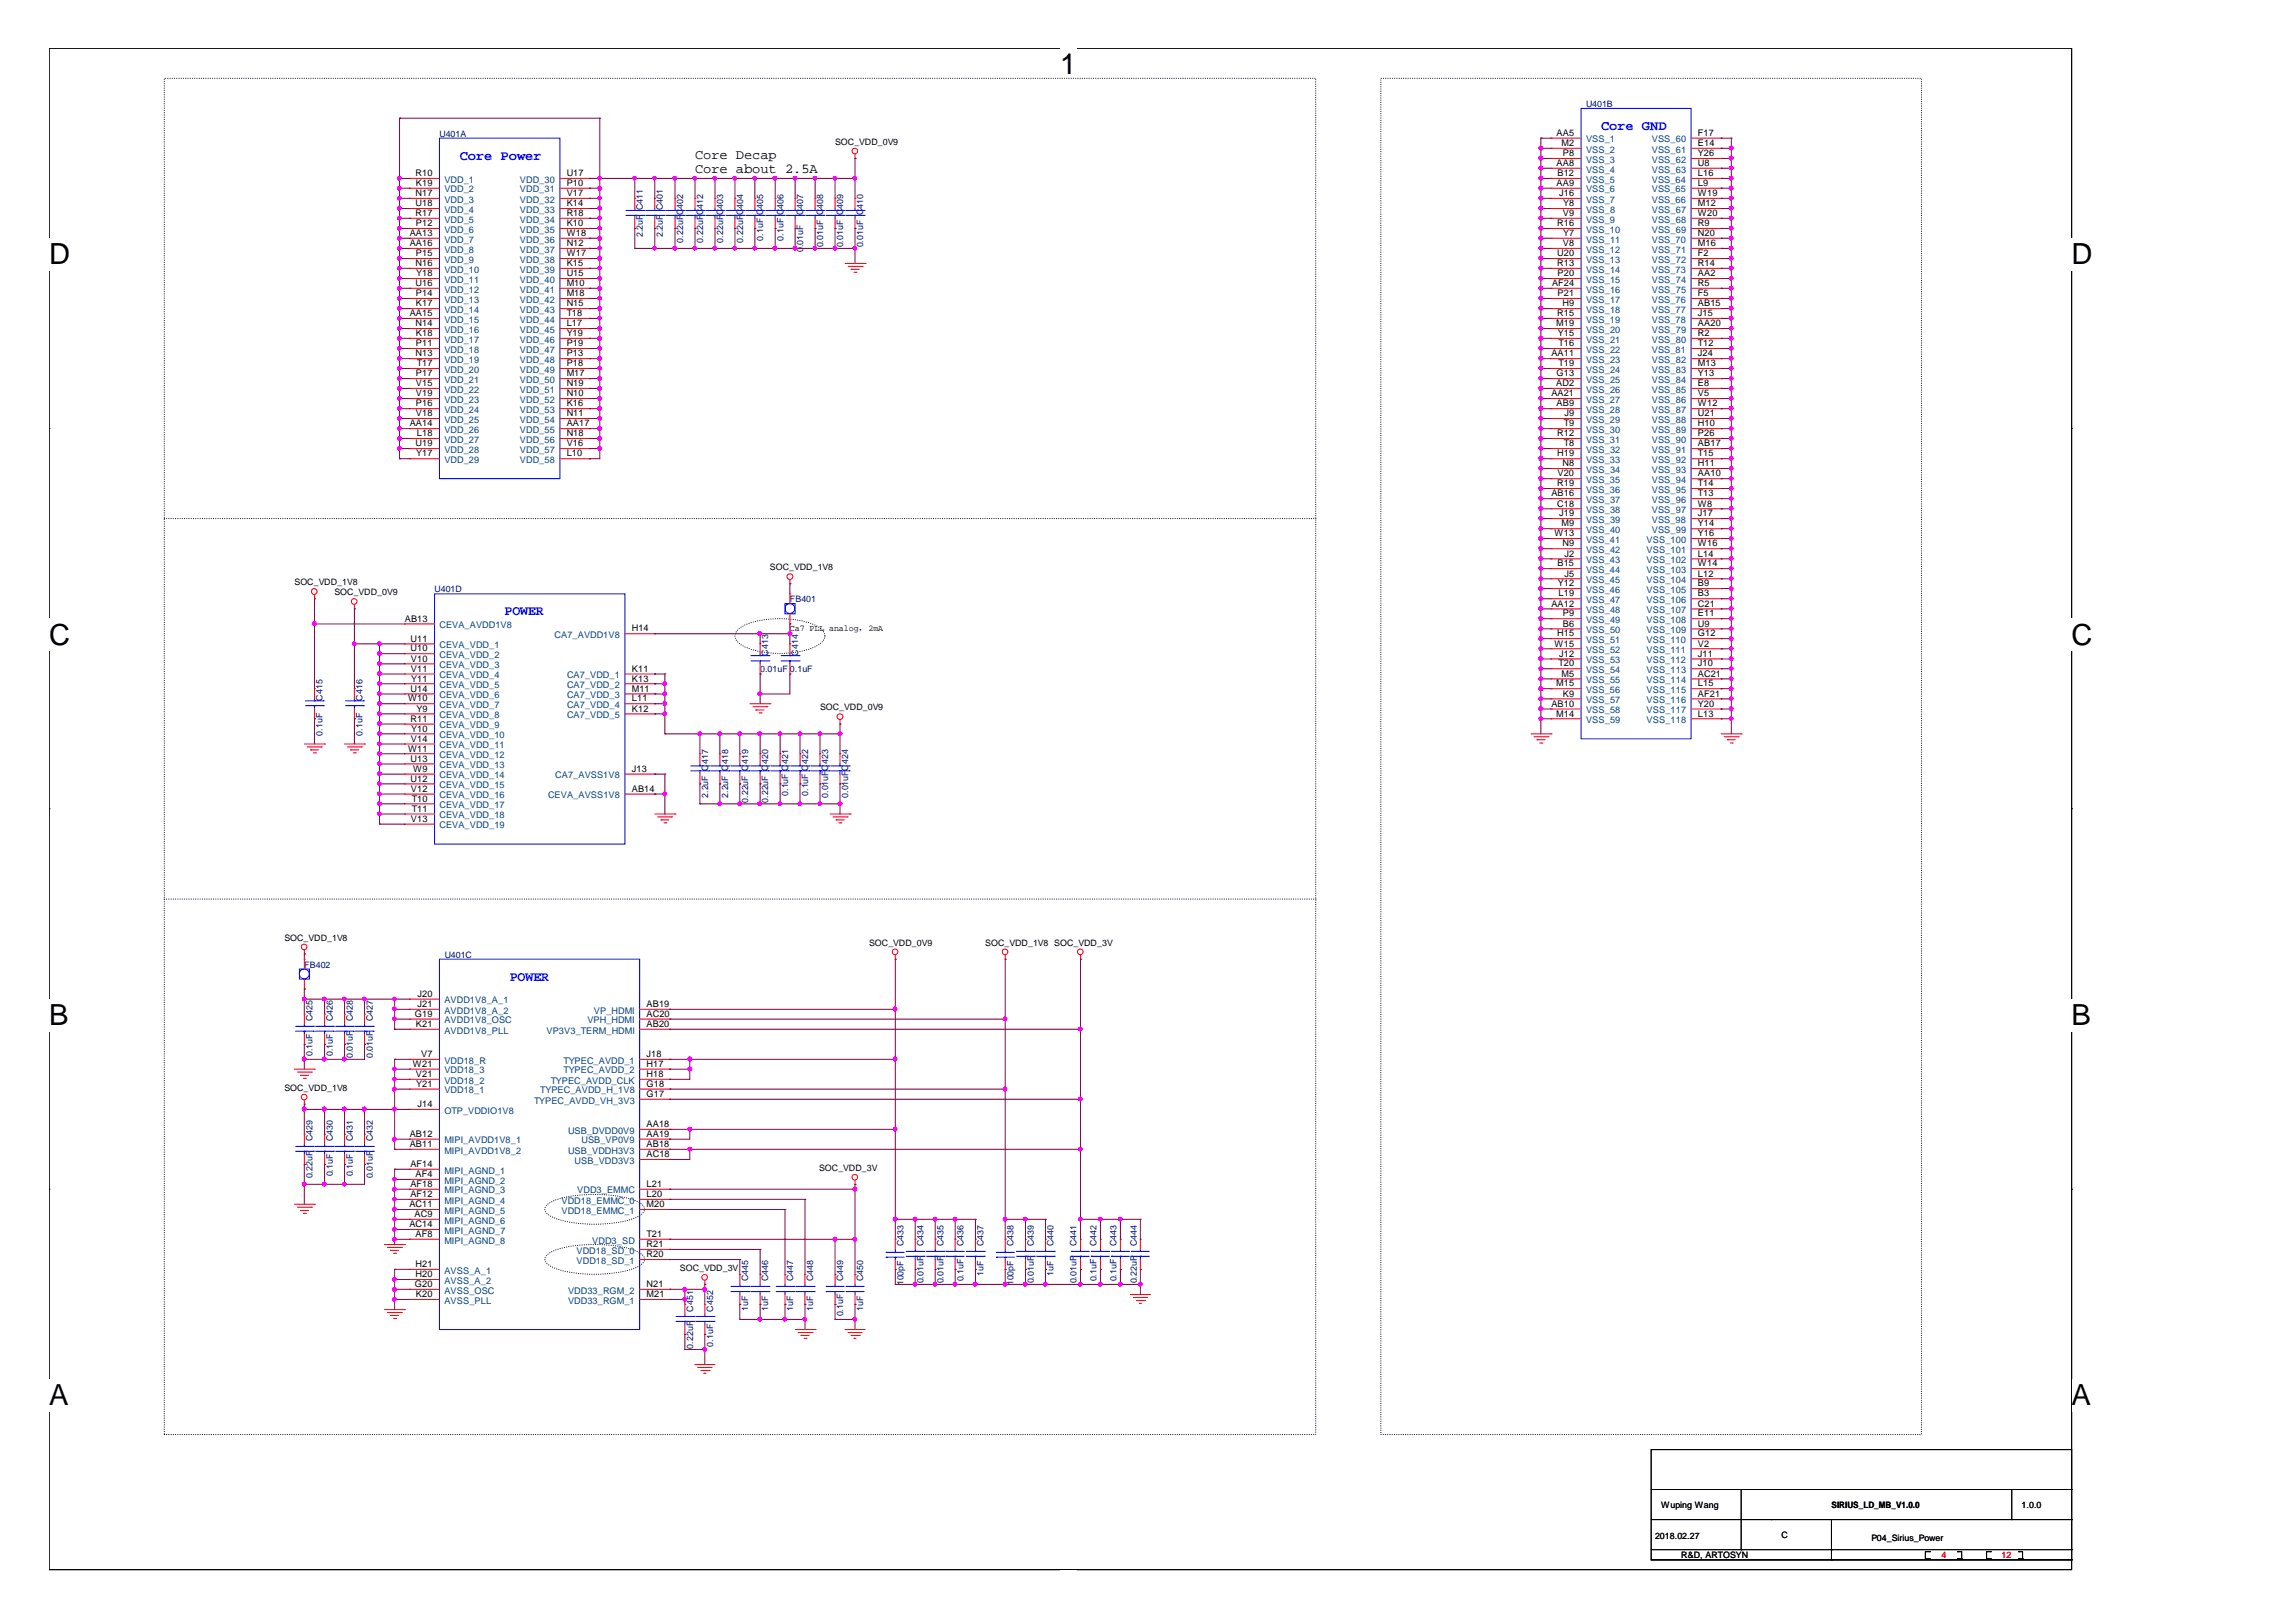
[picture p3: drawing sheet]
<svg xmlns="http://www.w3.org/2000/svg" width="297mm" height="210mm" viewBox="0 0 297 210" stroke-linecap="round" stroke-linejoin="round" font-family="sans-serif">
<defs><g id="words">
<g font-size="3.8">
<text x="137.2" y="9.6">1</text>
<text x="6.3" y="34.2">D</text>
<text x="268" y="34.2">D</text>
<text x="6.3" y="83.4">C</text>
<text x="268" y="83.4">C</text>
<text x="6.3" y="132.6">B</text>
<text x="268" y="132.6">B</text>
<text x="6.3" y="181.9">A</text>
<text x="268" y="181.9">A</text>
</g>
<g font-size="1.8" fill="#00f">
<text x="207.1" y="16.8">Core GND</text>
<text x="59.5" y="20.7">Core Power</text>
<text x="65.3" y="79.6">POWER</text>
<text x="66" y="126.9">POWER</text>
</g>
<g font-size="1.8">
<text x="89.9" y="20.6">Core Decap</text>
<text x="89.9" y="22.4">Core about 2.5A</text>
</g>
<g font-size="1.2">
<text x="201.4" y="17.6">AA5</text>
<text x="219.7" y="17.6">F17</text>
<text x="53.8" y="22.8">R10</text>
<text x="73.3" y="22.8">U17</text>
<text x="201.4" y="21.5">AA8</text>
<text x="201.5" y="22.8">B12</text>
<text x="202" y="18.9">M2</text>
<text x="202.2" y="20.2">P8</text>
<text x="219.7" y="18.9">E14</text>
<text x="219.7" y="20.2">Y26</text>
<text x="219.7" y="21.5">U8</text>
<text x="219.7" y="22.8">L16</text>
<text x="53.8" y="25.4">N17</text>
<text x="53.8" y="26.7">U18</text>
<text x="53.8" y="28">R17</text>
<text x="53.8" y="24.1">K19</text>
<text x="53.8" y="29.3">P12</text>
<text x="73.3" y="24.1">P10</text>
<text x="73.3" y="25.4">V17</text>
<text x="73.3" y="26.7">K14</text>
<text x="73.3" y="28">R18</text>
<text x="73.3" y="29.3">K10</text>
<text x="201.4" y="24.1">AA9</text>
<text x="201.5" y="29.3">R16</text>
<text x="201.7" y="25.4">J16</text>
<text x="202.2" y="28">V9</text>
<text x="202.2" y="26.7">Y8</text>
<text x="219.7" y="24.1">L9</text>
<text x="219.7" y="25.4">W19</text>
<text x="219.7" y="26.7">M12</text>
<text x="219.7" y="28">W20</text>
<text x="219.7" y="29.3">R9</text>
<text x="53" y="30.5">AA13</text>
<text x="53" y="31.8">AA16</text>
<text x="53.8" y="34.4">N16</text>
<text x="53.8" y="33.2">P15</text>
<text x="53.8" y="35.7">Y18</text>
<text x="73.3" y="30.5">W18</text>
<text x="73.3" y="31.8">N12</text>
<text x="73.3" y="33.2">W17</text>
<text x="73.3" y="34.4">K15</text>
<text x="73.3" y="35.7">U15</text>
<text x="201.5" y="33.2">U20</text>
<text x="201.5" y="34.4">R13</text>
<text x="201.5" y="35.7">P20</text>
<text x="202.2" y="31.8">V8</text>
<text x="202.2" y="30.5">Y7</text>
<text x="219.7" y="30.5">N20</text>
<text x="219.7" y="31.8">M16</text>
<text x="219.7" y="33.2">F2</text>
<text x="219.7" y="34.4">R14</text>
<text x="219.7" y="35.7">AA2</text>
<text x="53" y="40.9">AA15</text>
<text x="53.8" y="37">U16</text>
<text x="53.8" y="38.3">P14</text>
<text x="53.8" y="39.6">K17</text>
<text x="73.3" y="37">M10</text>
<text x="73.3" y="38.3">M18</text>
<text x="73.3" y="39.6">N15</text>
<text x="73.3" y="40.9">T18</text>
<text x="200.8" y="37">AF24</text>
<text x="201.5" y="40.9">R15</text>
<text x="201.5" y="38.3">P21</text>
<text x="202.1" y="39.6">H9</text>
<text x="219.7" y="37">R5</text>
<text x="219.7" y="38.3">F5</text>
<text x="219.7" y="39.6">AB15</text>
<text x="219.7" y="40.9">J15</text>
<text x="53.8" y="42.2">N14</text>
<text x="53.8" y="46.1">N13</text>
<text x="53.8" y="43.5">K18</text>
<text x="53.8" y="44.8">P11</text>
<text x="53.9" y="47.4">T17</text>
<text x="73.3" y="42.2">L17</text>
<text x="73.3" y="43.5">Y19</text>
<text x="73.3" y="44.8">P19</text>
<text x="73.3" y="46.1">P13</text>
<text x="73.3" y="47.4">P18</text>
<text x="200.7" y="46.1">AA11</text>
<text x="201.3" y="42.2">M19</text>
<text x="201.5" y="43.5">Y15</text>
<text x="201.6" y="44.8">T16</text>
<text x="201.6" y="47.4">T19</text>
<text x="219.7" y="42.2">AA20</text>
<text x="219.7" y="43.5">R2</text>
<text x="219.7" y="44.8">T12</text>
<text x="219.7" y="46.1">J24</text>
<text x="219.7" y="47.4">M13</text>
<text x="53.8" y="48.7">P17</text>
<text x="53.8" y="50">V15</text>
<text x="53.8" y="51.3">V19</text>
<text x="53.8" y="52.6">P16</text>
<text x="53.8" y="53.9">V18</text>
<text x="73.3" y="48.7">M17</text>
<text x="73.3" y="50">N19</text>
<text x="73.3" y="51.3">N10</text>
<text x="73.3" y="52.6">K16</text>
<text x="73.3" y="53.9">N11</text>
<text x="200.7" y="51.3">AA21</text>
<text x="201.3" y="50">AD2</text>
<text x="201.4" y="48.7">G13</text>
<text x="201.4" y="52.6">AB9</text>
<text x="202.4" y="53.9">J9</text>
<text x="219.7" y="48.7">Y13</text>
<text x="219.7" y="50">E8</text>
<text x="219.7" y="51.3">V5</text>
<text x="219.7" y="52.6">W12</text>
<text x="219.7" y="53.9">U21</text>
<text x="53" y="55.2">AA14</text>
<text x="53.8" y="57.8">U19</text>
<text x="53.8" y="59.1">Y17</text>
<text x="53.9" y="56.4">L18</text>
<text x="73.3" y="55.2">AA17</text>
<text x="73.3" y="56.4">N18</text>
<text x="73.3" y="57.8">V16</text>
<text x="73.3" y="59.1">L10</text>
<text x="201.5" y="56.4">R12</text>
<text x="201.5" y="59.1">H19</text>
<text x="202.3" y="55.2">T9</text>
<text x="202.3" y="57.8">T8</text>
<text x="219.7" y="55.2">H10</text>
<text x="219.7" y="56.4">P26</text>
<text x="219.7" y="57.8">AB17</text>
<text x="219.7" y="59.1">T15</text>
<text x="200.7" y="64.2">AB16</text>
<text x="201.5" y="62.9">R19</text>
<text x="201.5" y="65.5">C18</text>
<text x="201.5" y="61.7">V20</text>
<text x="202.1" y="60.3">N8</text>
<text x="219.7" y="60.3">H11</text>
<text x="219.7" y="61.7">AA10</text>
<text x="219.7" y="62.9">T14</text>
<text x="219.7" y="64.2">T13</text>
<text x="219.7" y="65.5">W8</text>
<text x="201.1" y="69.4">W13</text>
<text x="201.7" y="66.8">J19</text>
<text x="202" y="68.1">M9</text>
<text x="202.1" y="70.7">N9</text>
<text x="219.7" y="66.8">J17</text>
<text x="219.7" y="68.1">Y14</text>
<text x="219.7" y="69.4">Y16</text>
<text x="219.7" y="70.7">W16</text>
<text x="201.5" y="73.3">B15</text>
<text x="201.5" y="75.9">Y12</text>
<text x="201.6" y="77.2">L19</text>
<text x="202.4" y="72">J2</text>
<text x="202.4" y="74.6">J5</text>
<text x="219.7" y="72">L14</text>
<text x="219.7" y="73.3">W14</text>
<text x="219.7" y="74.6">L12</text>
<text x="219.7" y="75.9">B9</text>
<text x="219.7" y="77.2">B3</text>
<text x="52.4" y="80.4">AB13</text>
<text x="53.1" y="83">U11</text>
<text x="81.7" y="81.7">H14</text>
<text x="200.7" y="78.5">AA12</text>
<text x="201.1" y="83.7">W15</text>
<text x="201.5" y="82.4">H15</text>
<text x="202.2" y="79.8">P9</text>
<text x="202.2" y="81.1">B6</text>
<text x="219.7" y="78.5">C21</text>
<text x="219.7" y="79.8">E11</text>
<text x="219.7" y="81.1">U9</text>
<text x="219.7" y="82.4">G12</text>
<text x="219.7" y="83.7">V2</text>
<text x="53.1" y="84.3">U10</text>
<text x="53.1" y="89.5">U14</text>
<text x="53.2" y="85.6">V10</text>
<text x="53.2" y="86.9">V11</text>
<text x="53.2" y="88.2">Y11</text>
<text x="81.7" y="86.9">K11</text>
<text x="81.7" y="88.2">K13</text>
<text x="81.7" y="89.5">M11</text>
<text x="201.3" y="88.8">M15</text>
<text x="201.6" y="86.2">T20</text>
<text x="201.7" y="85">J12</text>
<text x="202" y="87.6">M5</text>
<text x="219.7" y="85">J11</text>
<text x="219.7" y="86.2">J10</text>
<text x="219.7" y="87.6">AC21</text>
<text x="219.7" y="88.8">L15</text>
<text x="52.8" y="90.8">W10</text>
<text x="53.1" y="93.4">R11</text>
<text x="53.2" y="96">V14</text>
<text x="53.2" y="94.7">Y10</text>
<text x="53.9" y="92.1">Y9</text>
<text x="81.7" y="90.8">L11</text>
<text x="81.7" y="92.1">K12</text>
<text x="200.7" y="91.5">AB10</text>
<text x="201.3" y="92.7">M14</text>
<text x="202.2" y="90.1">K9</text>
<text x="219.7" y="90.1">AF21</text>
<text x="219.7" y="91.5">Y20</text>
<text x="219.7" y="92.7">L13</text>
<text x="52.8" y="97.3">W11</text>
<text x="53.1" y="98.6">U13</text>
<text x="53.1" y="101.1">U12</text>
<text x="53.5" y="99.9">W9</text>
<text x="81.7" y="99.9">J13</text>
<text x="53.2" y="102.5">V12</text>
<text x="53.2" y="106.4">V13</text>
<text x="53.3" y="103.7">T10</text>
<text x="53.3" y="105">T11</text>
<text x="81.7" y="102.5">AB14</text>
<text x="53.7" y="131.6">G19</text>
<text x="54" y="129">J20</text>
<text x="54" y="130.3">J21</text>
<text x="83.7" y="130.3">AB19</text>
<text x="83.7" y="131.6">AC20</text>
<text x="53.8" y="132.9">K21</text>
<text x="54.5" y="136.8">V7</text>
<text x="83.7" y="132.9">AB20</text>
<text x="83.7" y="136.8">J18</text>
<text x="53.4" y="138.1">W21</text>
<text x="53.8" y="139.4">V21</text>
<text x="53.8" y="140.6">Y21</text>
<text x="54" y="143.3">J14</text>
<text x="83.7" y="138.1">H17</text>
<text x="83.7" y="140.6">G18</text>
<text x="83.7" y="142">G17</text>
<text x="83.7" y="139.4">H18</text>
<text x="53" y="147.1">AB12</text>
<text x="53" y="148.4">AB11</text>
<text x="83.7" y="149.7">AC18</text>
<text x="83.7" y="145.9">AA18</text>
<text x="83.7" y="148.4">AB18</text>
<text x="83.7" y="147.1">AA19</text>
<text x="53.1" y="151">AF14</text>
<text x="53.1" y="153.6">AF18</text>
<text x="53.1" y="154.9">AF12</text>
<text x="53.8" y="152.3">AF4</text>
<text x="83.7" y="154.9">L20</text>
<text x="83.7" y="153.6">L21</text>
<text x="53" y="156.2">AC11</text>
<text x="53" y="158.8">AC14</text>
<text x="53.6" y="157.5">AC9</text>
<text x="53.8" y="160.1">AF8</text>
<text x="83.7" y="156.2">M20</text>
<text x="83.7" y="161.4">R21</text>
<text x="83.7" y="160.1">T21</text>
<text x="53.7" y="166.6">G20</text>
<text x="53.8" y="164">H21</text>
<text x="53.8" y="165.3">H20</text>
<text x="53.8" y="167.9">K20</text>
<text x="83.7" y="162.7">R20</text>
<text x="83.7" y="167.9">M21</text>
<text x="83.7" y="166.6">N21</text>
</g>
<g font-size="1.2" fill="#004080">
<text x="57.5" y="23.6">VDD_1</text>
<text x="67.3" y="23.6">VDD_30</text>
<text x="205.2" y="18.4">VSS_1</text>
<text x="205.2" y="19.7">VSS_2</text>
<text x="205.2" y="21.1">VSS_3</text>
<text x="205.2" y="22.3">VSS_4</text>
<text x="205.2" y="23.6">VSS_5</text>
<text x="213.7" y="18.4">VSS_60</text>
<text x="213.7" y="19.7">VSS_61</text>
<text x="213.7" y="21.1">VSS_62</text>
<text x="213.7" y="22.3">VSS_63</text>
<text x="213.7" y="23.6">VSS_64</text>
<text x="57.5" y="24.9">VDD_2</text>
<text x="57.5" y="26.2">VDD_3</text>
<text x="57.5" y="27.5">VDD_4</text>
<text x="57.5" y="28.8">VDD_5</text>
<text x="67.3" y="24.9">VDD_31</text>
<text x="67.3" y="26.2">VDD_32</text>
<text x="67.3" y="27.5">VDD_33</text>
<text x="67.3" y="28.8">VDD_34</text>
<text x="205.2" y="24.9">VSS_6</text>
<text x="205.2" y="26.2">VSS_7</text>
<text x="205.2" y="27.5">VSS_8</text>
<text x="205.2" y="28.8">VSS_9</text>
<text x="213.7" y="24.9">VSS_65</text>
<text x="213.7" y="26.2">VSS_66</text>
<text x="213.7" y="27.5">VSS_67</text>
<text x="213.7" y="28.8">VSS_68</text>
<text x="57.5" y="30.1">VDD_6</text>
<text x="57.5" y="31.4">VDD_7</text>
<text x="57.5" y="32.7">VDD_8</text>
<text x="57.5" y="34">VDD_9</text>
<text x="57.5" y="35.3">VDD_10</text>
<text x="67.3" y="30.1">VDD_35</text>
<text x="67.3" y="31.4">VDD_36</text>
<text x="67.3" y="32.7">VDD_37</text>
<text x="67.3" y="34">VDD_38</text>
<text x="67.3" y="35.3">VDD_39</text>
<text x="205.2" y="30.1">VSS_10</text>
<text x="205.2" y="31.4">VSS_11</text>
<text x="205.2" y="32.7">VSS_12</text>
<text x="205.2" y="34">VSS_13</text>
<text x="205.2" y="35.3">VSS_14</text>
<text x="213.7" y="30.1">VSS_69</text>
<text x="213.7" y="31.4">VSS_70</text>
<text x="213.7" y="32.7">VSS_71</text>
<text x="213.7" y="34">VSS_72</text>
<text x="213.7" y="35.3">VSS_73</text>
<text x="57.5" y="36.6">VDD_11</text>
<text x="57.5" y="37.9">VDD_12</text>
<text x="57.5" y="39.2">VDD_13</text>
<text x="57.5" y="40.5">VDD_14</text>
<text x="57.5" y="41.8">VDD_15</text>
<text x="67.3" y="36.6">VDD_40</text>
<text x="67.3" y="37.9">VDD_41</text>
<text x="67.3" y="39.2">VDD_42</text>
<text x="67.3" y="40.5">VDD_43</text>
<text x="67.3" y="41.8">VDD_44</text>
<text x="205.2" y="36.6">VSS_15</text>
<text x="205.2" y="37.9">VSS_16</text>
<text x="205.2" y="39.2">VSS_17</text>
<text x="205.2" y="40.5">VSS_18</text>
<text x="205.2" y="41.8">VSS_19</text>
<text x="213.7" y="36.6">VSS_74</text>
<text x="213.7" y="37.9">VSS_75</text>
<text x="213.7" y="39.2">VSS_76</text>
<text x="213.7" y="40.5">VSS_77</text>
<text x="213.7" y="41.8">VSS_78</text>
<text x="57.5" y="43.1">VDD_16</text>
<text x="57.5" y="44.3">VDD_17</text>
<text x="57.5" y="45.6">VDD_18</text>
<text x="57.5" y="47">VDD_19</text>
<text x="67.3" y="43.1">VDD_45</text>
<text x="67.3" y="44.3">VDD_46</text>
<text x="67.3" y="45.6">VDD_47</text>
<text x="67.3" y="47">VDD_48</text>
<text x="205.2" y="43.1">VSS_20</text>
<text x="205.2" y="44.3">VSS_21</text>
<text x="205.2" y="45.6">VSS_22</text>
<text x="205.2" y="47">VSS_23</text>
<text x="213.7" y="43.1">VSS_79</text>
<text x="213.7" y="44.3">VSS_80</text>
<text x="213.7" y="45.6">VSS_81</text>
<text x="213.7" y="47">VSS_82</text>
<text x="57.5" y="48.2">VDD_20</text>
<text x="57.5" y="49.5">VDD_21</text>
<text x="57.5" y="50.8">VDD_22</text>
<text x="57.5" y="52.1">VDD_23</text>
<text x="57.5" y="53.4">VDD_24</text>
<text x="67.3" y="48.2">VDD_49</text>
<text x="67.3" y="49.5">VDD_50</text>
<text x="67.3" y="50.8">VDD_51</text>
<text x="67.3" y="52.1">VDD_52</text>
<text x="67.3" y="53.4">VDD_53</text>
<text x="205.2" y="48.2">VSS_24</text>
<text x="205.2" y="49.5">VSS_25</text>
<text x="205.2" y="50.8">VSS_26</text>
<text x="205.2" y="52.1">VSS_27</text>
<text x="205.2" y="53.4">VSS_28</text>
<text x="213.7" y="48.2">VSS_83</text>
<text x="213.7" y="49.5">VSS_84</text>
<text x="213.7" y="50.8">VSS_85</text>
<text x="213.7" y="52.1">VSS_86</text>
<text x="213.7" y="53.4">VSS_87</text>
<text x="57.5" y="54.7">VDD_25</text>
<text x="57.5" y="56">VDD_26</text>
<text x="57.5" y="57.3">VDD_27</text>
<text x="57.5" y="58.6">VDD_28</text>
<text x="57.5" y="59.9">VDD_29</text>
<text x="67.3" y="54.7">VDD_54</text>
<text x="67.3" y="56">VDD_55</text>
<text x="67.3" y="57.3">VDD_56</text>
<text x="67.3" y="58.6">VDD_57</text>
<text x="67.3" y="59.9">VDD_58</text>
<text x="205.2" y="54.7">VSS_29</text>
<text x="205.2" y="56">VSS_30</text>
<text x="205.2" y="57.3">VSS_31</text>
<text x="205.2" y="58.6">VSS_32</text>
<text x="205.2" y="59.9">VSS_33</text>
<text x="213.7" y="54.7">VSS_88</text>
<text x="213.7" y="56">VSS_89</text>
<text x="213.7" y="57.3">VSS_90</text>
<text x="213.7" y="58.6">VSS_91</text>
<text x="213.7" y="59.9">VSS_92</text>
<text x="205.2" y="61.2">VSS_34</text>
<text x="205.2" y="62.5">VSS_35</text>
<text x="205.2" y="63.8">VSS_36</text>
<text x="205.2" y="65.1">VSS_37</text>
<text x="213.7" y="61.2">VSS_93</text>
<text x="213.7" y="62.5">VSS_94</text>
<text x="213.7" y="63.8">VSS_95</text>
<text x="213.7" y="65.1">VSS_96</text>
<text x="205.2" y="66.4">VSS_38</text>
<text x="205.2" y="67.7">VSS_39</text>
<text x="205.2" y="69">VSS_40</text>
<text x="205.2" y="70.2">VSS_41</text>
<text x="205.2" y="71.6">VSS_42</text>
<text x="213" y="70.2">VSS_100</text>
<text x="213" y="71.6">VSS_101</text>
<text x="213.7" y="66.4">VSS_97</text>
<text x="213.7" y="67.7">VSS_98</text>
<text x="213.7" y="69">VSS_99</text>
<text x="205.2" y="72.9">VSS_43</text>
<text x="205.2" y="74.1">VSS_44</text>
<text x="205.2" y="75.5">VSS_45</text>
<text x="205.2" y="76.7">VSS_46</text>
<text x="213" y="72.9">VSS_102</text>
<text x="213" y="74.1">VSS_103</text>
<text x="213" y="75.5">VSS_104</text>
<text x="213" y="76.7">VSS_105</text>
<text x="56.9" y="81.3">CEVA_AVDD1V8</text>
<text x="56.9" y="83.9">CEVA_VDD_1</text>
<text x="71.8" y="82.6">CA7_AVDD1V8</text>
<text x="205.2" y="78">VSS_47</text>
<text x="205.2" y="79.3">VSS_48</text>
<text x="205.2" y="80.6">VSS_49</text>
<text x="205.2" y="81.9">VSS_50</text>
<text x="205.2" y="83.2">VSS_51</text>
<text x="213" y="78">VSS_106</text>
<text x="213" y="79.3">VSS_107</text>
<text x="213" y="80.6">VSS_108</text>
<text x="213" y="81.9">VSS_109</text>
<text x="213" y="83.2">VSS_110</text>
<text x="56.9" y="85.1">CEVA_VDD_2</text>
<text x="56.9" y="86.5">CEVA_VDD_3</text>
<text x="56.9" y="87.8">CEVA_VDD_4</text>
<text x="56.9" y="89">CEVA_VDD_5</text>
<text x="73.4" y="87.8">CA7_VDD_1</text>
<text x="73.4" y="89">CA7_VDD_2</text>
<text x="205.2" y="84.5">VSS_52</text>
<text x="205.2" y="85.8">VSS_53</text>
<text x="205.2" y="87.1">VSS_54</text>
<text x="205.2" y="88.4">VSS_55</text>
<text x="205.2" y="89.7">VSS_56</text>
<text x="213" y="84.5">VSS_111</text>
<text x="213" y="85.8">VSS_112</text>
<text x="213" y="87.1">VSS_113</text>
<text x="213" y="88.4">VSS_114</text>
<text x="213" y="89.7">VSS_115</text>
<text x="56.9" y="90.4">CEVA_VDD_6</text>
<text x="56.9" y="91.6">CEVA_VDD_7</text>
<text x="56.9" y="92.9">CEVA_VDD_8</text>
<text x="56.9" y="94.2">CEVA_VDD_9</text>
<text x="56.9" y="95.5">CEVA_VDD_10</text>
<text x="73.4" y="90.4">CA7_VDD_3</text>
<text x="73.4" y="91.6">CA7_VDD_4</text>
<text x="73.4" y="92.9">CA7_VDD_5</text>
<text x="205.2" y="91">VSS_57</text>
<text x="205.2" y="92.3">VSS_58</text>
<text x="205.2" y="93.6">VSS_59</text>
<text x="213" y="91">VSS_116</text>
<text x="213" y="92.3">VSS_117</text>
<text x="213" y="93.6">VSS_118</text>
<text x="56.9" y="96.8">CEVA_VDD_11</text>
<text x="56.9" y="98.1">CEVA_VDD_12</text>
<text x="56.9" y="99.4">CEVA_VDD_13</text>
<text x="56.9" y="100.7">CEVA_VDD_14</text>
<text x="56.9" y="102">CEVA_VDD_15</text>
<text x="71.8" y="100.7">CA7_AVSS1V8</text>
<text x="56.9" y="103.3">CEVA_VDD_16</text>
<text x="56.9" y="104.6">CEVA_VDD_17</text>
<text x="56.9" y="105.9">CEVA_VDD_18</text>
<text x="56.9" y="107.2">CEVA_VDD_19</text>
<text x="70.9" y="103.3">CEVA_AVSS1V8</text>
<text x="57.5" y="129.9">AVDD1V8_A_1</text>
<text x="57.5" y="131.2">AVDD1V8_A_2</text>
<text x="76.8" y="131.2">VP_HDMI</text>
<text x="57.5" y="132.4">AVDD1V8_OSC</text>
<text x="57.5" y="133.7">AVDD1V8_PLL</text>
<text x="57.5" y="137.6">VDD18_R</text>
<text x="70.7" y="133.7">VP3V3_TERM_HDMI</text>
<text x="72.9" y="137.6">TYPEC_AVDD_1</text>
<text x="76" y="132.4">VPH_HDMI</text>
<text x="57.5" y="141.5">VDD18_1</text>
<text x="57.5" y="140.2">VDD18_2</text>
<text x="57.5" y="138.9">VDD18_3</text>
<text x="69.1" y="142.8">TYPEC_AVDD_VH_3V3</text>
<text x="69.9" y="141.5">TYPEC_AVDD_H_1V8</text>
<text x="71.2" y="140.2">TYPEC_AVDD_CLK</text>
<text x="72.9" y="138.9">TYPEC_AVDD_2</text>
<text x="57.5" y="144.1">OTP_VDDIO1V8</text>
<text x="57.5" y="148">MIPI_AVDD1V8_1</text>
<text x="57.5" y="149.3">MIPI_AVDD1V8_2</text>
<text x="73.5" y="146.7">USB_DVDD0V9</text>
<text x="73.5" y="149.3">USB_VDDH3V3</text>
<text x="75.2" y="148">USB_VP0V9</text>
<text x="57.5" y="151.9">MIPI_AGND_1</text>
<text x="57.5" y="153.2">MIPI_AGND_2</text>
<text x="57.5" y="154.4">MIPI_AGND_3</text>
<text x="57.5" y="155.8">MIPI_AGND_4</text>
<text x="72.6" y="155.8">VDD18_EMMC_0</text>
<text x="74.3" y="150.6">USB_VDD3V3</text>
<text x="74.7" y="154.4">VDD3_EMMC</text>
<text x="57.5" y="157.1">MIPI_AGND_5</text>
<text x="57.5" y="158.3">MIPI_AGND_6</text>
<text x="57.5" y="159.7">MIPI_AGND_7</text>
<text x="57.5" y="160.9">MIPI_AGND_8</text>
<text x="72.6" y="157.1">VDD18_EMMC_1</text>
<text x="76.6" y="160.9">VDD3_SD</text>
<text x="57.5" y="164.8">AVSS_A_1</text>
<text x="57.5" y="166.1">AVSS_A_2</text>
<text x="57.5" y="167.4">AVSS_OSC</text>
<text x="73.5" y="167.4">VDD33_RGM_2</text>
<text x="74.6" y="162.2">VDD18_SD_0</text>
<text x="74.6" y="163.5">VDD18_SD_1</text>
<text x="57.5" y="168.7">AVSS_PLL</text>
<text x="73.5" y="168.7">VDD33_RGM_1</text>
</g>
<g font-size="1.1" fill="#000080">
<text x="56.9" y="17.7">U401A</text>
<text x="205.2" y="13.8">U401B</text>
<text x="83.2" y="27.2" transform="rotate(-90 83.2 27.2)">C411</text>
<text x="85.8" y="27.2" transform="rotate(-90 85.8 27.2)">C401</text>
<text x="88.4" y="27.9" transform="rotate(-90 88.4 27.9)">C</text>
<text x="88.4" y="27" transform="rotate(-90 88.4 27)">402</text>
<text x="91" y="27.9" transform="rotate(-90 91 27.9)">C</text>
<text x="91" y="27" transform="rotate(-90 91 27)">412</text>
<text x="93.6" y="27.9" transform="rotate(-90 93.6 27.9)">C</text>
<text x="93.6" y="27" transform="rotate(-90 93.6 27)">403</text>
<text x="96.1" y="27.9" transform="rotate(-90 96.1 27.9)">C</text>
<text x="96.1" y="27" transform="rotate(-90 96.1 27)">404</text>
<text x="98.7" y="27.9" transform="rotate(-90 98.7 27.9)">C</text>
<text x="98.7" y="27" transform="rotate(-90 98.7 27)">405</text>
<text x="101.3" y="27.9" transform="rotate(-90 101.3 27.9)">C</text>
<text x="101.3" y="27" transform="rotate(-90 101.3 27)">406</text>
<text x="103.9" y="27.9" transform="rotate(-90 103.9 27.9)">C</text>
<text x="103.9" y="27" transform="rotate(-90 103.9 27)">407</text>
<text x="106.5" y="27.9" transform="rotate(-90 106.5 27.9)">C</text>
<text x="106.5" y="27" transform="rotate(-90 106.5 27)">408</text>
<text x="109.1" y="27.9" transform="rotate(-90 109.1 27.9)">C</text>
<text x="109.1" y="27" transform="rotate(-90 109.1 27)">409</text>
<text x="111.7" y="27.9" transform="rotate(-90 111.7 27.9)">C</text>
<text x="111.7" y="27" transform="rotate(-90 111.7 27)">410</text>
<text x="83.2" y="30.7" transform="rotate(-90 83.2 30.7)">2.2uF</text>
<text x="85.8" y="30.7" transform="rotate(-90 85.8 30.7)">2.2uF</text>
<text x="88.4" y="31.4" transform="rotate(-90 88.4 31.4)">0.22uF</text>
<text x="91" y="31.4" transform="rotate(-90 91 31.4)">0.22uF</text>
<text x="93.6" y="31.4" transform="rotate(-90 93.6 31.4)">0.22uF</text>
<text x="96.1" y="31.4" transform="rotate(-90 96.1 31.4)">0.22uF</text>
<text x="98.7" y="31.1" transform="rotate(-90 98.7 31.1)">0.1uF</text>
<text x="101.3" y="31.1" transform="rotate(-90 101.3 31.1)">0.1uF</text>
<text x="103.9" y="32.7" transform="rotate(-90 103.9 32.7)">0</text>
<text x="103.9" y="32" transform="rotate(-90 103.9 32)">.01uF</text>
<text x="106.5" y="32" transform="rotate(-90 106.5 32)">0.01uF</text>
<text x="109.1" y="32" transform="rotate(-90 109.1 32)">0.01uF</text>
<text x="111.7" y="32" transform="rotate(-90 111.7 32)">0.01uF</text>
<text x="56.2" y="76.6">U401D</text>
<text x="102.2" y="77.9">FB401</text>
<text x="98.3" y="87">0.01uF 0.1uF</text>
<text x="99.4" y="84.9" transform="rotate(-90 99.4 84.9)">C413</text>
<text x="103.3" y="84.9" transform="rotate(-90 103.3 84.9)">C414</text>
<text x="41.7" y="95.2" transform="rotate(-90 41.7 95.2)">0.1uF</text>
<text x="41.7" y="90.7" transform="rotate(-90 41.7 90.7)">C415</text>
<text x="46.9" y="95.2" transform="rotate(-90 46.9 95.2)">0.1uF</text>
<text x="46.9" y="90.7" transform="rotate(-90 46.9 90.7)">C416</text>
<text x="91.6" y="99.8" transform="rotate(-90 91.6 99.8)">C</text>
<text x="91.6" y="98.9" transform="rotate(-90 91.6 98.9)">417</text>
<text x="94.2" y="99.8" transform="rotate(-90 94.2 99.8)">C</text>
<text x="94.2" y="98.9" transform="rotate(-90 94.2 98.9)">418</text>
<text x="96.8" y="99.8" transform="rotate(-90 96.8 99.8)">C</text>
<text x="96.8" y="98.9" transform="rotate(-90 96.8 98.9)">419</text>
<text x="99.4" y="99.8" transform="rotate(-90 99.4 99.8)">C</text>
<text x="99.4" y="98.9" transform="rotate(-90 99.4 98.9)">420</text>
<text x="102" y="99.8" transform="rotate(-90 102 99.8)">C</text>
<text x="102" y="98.9" transform="rotate(-90 102 98.9)">421</text>
<text x="104.6" y="99.8" transform="rotate(-90 104.6 99.8)">C</text>
<text x="104.6" y="98.9" transform="rotate(-90 104.6 98.9)">422</text>
<text x="107.1" y="99.8" transform="rotate(-90 107.1 99.8)">C</text>
<text x="107.1" y="98.9" transform="rotate(-90 107.1 98.9)">423</text>
<text x="109.7" y="99.8" transform="rotate(-90 109.7 99.8)">C</text>
<text x="109.7" y="98.9" transform="rotate(-90 109.7 98.9)">424</text>
<text x="91.6" y="103.3" transform="rotate(-90 91.6 103.3)">2.2uF</text>
<text x="94.2" y="103.3" transform="rotate(-90 94.2 103.3)">2.2uF</text>
<text x="96.8" y="103.9" transform="rotate(-90 96.8 103.9)">0.22uF</text>
<text x="99.4" y="103.9" transform="rotate(-90 99.4 103.9)">0.22uF</text>
<text x="102" y="103" transform="rotate(-90 102 103)">0.1uF</text>
<text x="104.6" y="103" transform="rotate(-90 104.6 103)">0.1uF</text>
<text x="107.1" y="103.3" transform="rotate(-90 107.1 103.3)">0.01uF</text>
<text x="109.7" y="103.3" transform="rotate(-90 109.7 103.3)">0.01uF</text>
<text x="39.4" y="125.2">FB402</text>
<text x="57.5" y="123.9">U401C</text>
<text x="40.4" y="136.7" transform="rotate(-90 40.4 136.7)">0.1uF</text>
<text x="40.4" y="132.1" transform="rotate(-90 40.4 132.1)">C425</text>
<text x="43.1" y="136.7" transform="rotate(-90 43.1 136.7)">0.1uF</text>
<text x="43.1" y="132.1" transform="rotate(-90 43.1 132.1)">C426</text>
<text x="45.6" y="137" transform="rotate(-90 45.6 137)">0.01uF</text>
<text x="45.6" y="132.1" transform="rotate(-90 45.6 132.1)">C428</text>
<text x="48.2" y="137" transform="rotate(-90 48.2 137)">0.01uF</text>
<text x="48.2" y="132.1" transform="rotate(-90 48.2 132.1)">C427</text>
<text x="40.4" y="147.7" transform="rotate(-90 40.4 147.7)">C429</text>
<text x="43.1" y="147.7" transform="rotate(-90 43.1 147.7)">C430</text>
<text x="45.6" y="147.7" transform="rotate(-90 45.6 147.7)">C431</text>
<text x="48.2" y="147.7" transform="rotate(-90 48.2 147.7)">C432</text>
<text x="40.4" y="152.5" transform="rotate(-90 40.4 152.5)">0.22uF</text>
<text x="43.1" y="152.2" transform="rotate(-90 43.1 152.2)">0.1uF</text>
<text x="45.6" y="152.2" transform="rotate(-90 45.6 152.2)">0.1uF</text>
<text x="48.2" y="152.5" transform="rotate(-90 48.2 152.5)">0.01uF</text>
<text x="116.9" y="161.3" transform="rotate(-90 116.9 161.3)">C433</text>
<text x="119.5" y="161.3" transform="rotate(-90 119.5 161.3)">C434</text>
<text x="122" y="161.3" transform="rotate(-90 122 161.3)">C435</text>
<text x="124.6" y="161.3" transform="rotate(-90 124.6 161.3)">C436</text>
<text x="127.3" y="161.3" transform="rotate(-90 127.3 161.3)">C437</text>
<text x="131.1" y="161.3" transform="rotate(-90 131.1 161.3)">C438</text>
<text x="133.7" y="161.3" transform="rotate(-90 133.7 161.3)">C439</text>
<text x="136.3" y="161.3" transform="rotate(-90 136.3 161.3)">C440</text>
<text x="139.3" y="161.3" transform="rotate(-90 139.3 161.3)">C441</text>
<text x="141.9" y="161.3" transform="rotate(-90 141.9 161.3)">C442</text>
<text x="144.4" y="161.3" transform="rotate(-90 144.4 161.3)">C443</text>
<text x="147.1" y="161.3" transform="rotate(-90 147.1 161.3)">C444</text>
<text x="96.8" y="165.8" transform="rotate(-90 96.8 165.8)">C445</text>
<text x="99.4" y="165.8" transform="rotate(-90 99.4 165.8)">C446</text>
<text x="102.6" y="165.8" transform="rotate(-90 102.6 165.8)">C447</text>
<text x="105.2" y="165.8" transform="rotate(-90 105.2 165.8)">C448</text>
<text x="109.1" y="165.8" transform="rotate(-90 109.1 165.8)">C449</text>
<text x="111.7" y="165.8" transform="rotate(-90 111.7 165.8)">C450</text>
<text x="116.9" y="166.3" transform="rotate(-90 116.9 166.3)">100pF</text>
<text x="119.5" y="166.1" transform="rotate(-90 119.5 166.1)">0.01uF</text>
<text x="122" y="166.1" transform="rotate(-90 122 166.1)">0.01uF</text>
<text x="124.6" y="165.8" transform="rotate(-90 124.6 165.8)">0.1uF</text>
<text x="127.3" y="165.1" transform="rotate(-90 127.3 165.1)">1uF</text>
<text x="131.1" y="166.3" transform="rotate(-90 131.1 166.3)">100pF</text>
<text x="133.7" y="166.1" transform="rotate(-90 133.7 166.1)">0.01uF</text>
<text x="136.3" y="165.1" transform="rotate(-90 136.3 165.1)">1uF</text>
<text x="139.3" y="166.1" transform="rotate(-90 139.3 166.1)">0.01uF</text>
<text x="141.9" y="165.8" transform="rotate(-90 141.9 165.8)">0.1uF</text>
<text x="144.4" y="165.8" transform="rotate(-90 144.4 165.8)">0.1uF</text>
<text x="147.1" y="166.1" transform="rotate(-90 147.1 166.1)">0.22uF</text>
<text x="89.7" y="169.7" transform="rotate(-90 89.7 169.7)">C451</text>
<text x="92.2" y="169.7" transform="rotate(-90 92.2 169.7)">C452</text>
<text x="96.8" y="169.6" transform="rotate(-90 96.8 169.6)">1uF</text>
<text x="99.4" y="169.6" transform="rotate(-90 99.4 169.6)">1uF</text>
<text x="102.6" y="169.6" transform="rotate(-90 102.6 169.6)">1uF</text>
<text x="105.2" y="169.6" transform="rotate(-90 105.2 169.6)">1uF</text>
<text x="109.1" y="170.4" transform="rotate(-90 109.1 170.4)">0.1uF</text>
<text x="111.7" y="169.6" transform="rotate(-90 111.7 169.6)">1uF</text>
<text x="89.7" y="174.5" transform="rotate(-90 89.7 174.5)">0.22uF</text>
<text x="92.2" y="174.3" transform="rotate(-90 92.2 174.3)">0.1uF</text>
</g>
<g font-size="1.1">
<text x="108" y="18.7">SOC_VDD_0V9</text>
<text x="38.1" y="75.7">SOC_VDD_1V8</text>
<text x="43.3" y="77">SOC_VDD_0V9</text>
<text x="99.6" y="73.8">SOC_VDD_1V8</text>
<text x="102.2" y="81.7">Ca7 PLL analog，2mA</text>
<text x="106.1" y="91.9">SOC_VDD_0V9</text>
<text x="36.8" y="121.7">SOC_VDD_1V8</text>
<text x="112.4" y="122.4">SOC_VDD_0V9</text>
<text x="127.5" y="122.4">SOC_VDD_1V8 SOC_VDD_3V</text>
<text x="36.8" y="141.2">SOC_VDD_1V8</text>
<text x="106" y="151.5">SOC_VDD_3V</text>
<text x="88" y="164.5">SOC_VDD_3V</text>
<text x="214.9" y="195.2">Wuping Wang</text>
<text x="236.9" y="195.1">SIRIUS_LD_MB_V1.0.0</text>
<text x="261.5" y="195.2">1.0.0</text>
<text x="214.1" y="199.2">2018.02.27</text>
<text x="217.5" y="201.6">R&amp;D, ARTOSYN</text>
<text x="230.5" y="199.1">C</text>
<text x="242.1" y="199.4">P04_Sirius_Power</text>
</g>
<g font-size="1.1" fill="#f00">
<text x="251.2" y="201.6">4</text>
<text x="259" y="201.6">12</text>
</g>
</g></defs>
<path d="M6.3 6.2h261.7v196.9h-261.7z" fill="none" stroke="#000" stroke-width=".13"/>
<g fill="#fff">
<path d="M137.2 6.2h2.1v4.3h-2.1z"/>
<path d="M137.2 203.1h2.1v.5h-2.1z"/>
<path d="M6.3 30.8h2.8v4.3h-2.8z"/>
<path d="M268 30.8h2.8v4.3h-2.8z"/>
<path d="M6.3 80h2.8v4.3h-2.8z"/>
<path d="M268 80h2.8v4.3h-2.8z"/>
</g>
<path d="M6.3 55.4h.1M268 55.4h.1" fill="none" stroke="#000" stroke-width=".13"/>
<g fill="#fff">
<path d="M6.3 129.3h2.6v4.2h-2.6z"/>
<path d="M268 129.3h2.6v4.2h-2.6z"/>
</g>
<path d="M6.3 104.7h.1M268 104.7h.1" fill="none" stroke="#000" stroke-width=".13"/>
<g fill="#fff">
<path d="M6.3 178.5h2.6v4.2h-2.6z"/>
<path d="M268 178.5h2.6v4.2h-2.6z"/>
</g>
<g fill="none" stroke="#000" stroke-width=".13">
<path d="M6.3 153.9h.1M268 153.9h.1M213.6 187.6h54.4v14.3h-54.4zM213.6 192.8h54.4M213.6 196.7h54.4M225.3 192.8v7.7M229.2 196.7h.1M236.9 196.7v5.2M260.3 196.7h.1M260.3 192.8v3.9M268 192.8h.1M268 196.7h.1"/>
<path d="M213.6 200.5h54.4M213.6 201.9h54.4M225.3 200.5h.1M236.9 200.5h.1M236.9 201.9h.1M249.1 201.7h.1M249.1 201.7h.5M249.6 200.8h.1M249.6 201.7h.1M249.6 200.8h-.5v.9M253.2 201.7h.1M253.2 200.8h.1"/>
<path d="M253.2 200.8h.6v.9M253.2 201.7h.6M253.8 201.7h.1M257 201.7h.1M257 201.7h.5M257.5 200.8h.1M257.5 201.7h.1M257.5 200.8h-.5v.9M261.2 201.7h.1M261.2 200.8h.1M261.2 200.8h.5v.9M261.2 201.7h.5"/>
<path d="M261.7 201.7h.1M268 200.5h.1M268 201.9h.1"/>
</g>
<path d="M21.3 10.1h148.9v175.5h-148.9zM178.6 10.1h70v175.5h-70zM21.3 67.1h148.9M170.2 67.1h.1M95.4 81.5a7.2 7.2 0 0 1 4.4-1.4 11.3 11.3 0 0 1 6.1 1.1 1.21 1.21 0 0 1 .8 1.1 1.21 1.21 0 0 1-.8 1.1 11.8 11.8 0 0 1-8 .8 4.4 4.4 0 0 1-2.7-1.5l-.1-.4 .1-.4zM21.3 116.3h148.9M170.2 116.3h.1M70.9 155.8a9.8 9.8 0 0 1 4.9-1.2 15.9 15.9 0 0 1 6.7 .9l.5 .3 .3 .3 .1 .4a1.88 1.88 0 0 1-1.5 1.2 17.7 17.7 0 0 1-9.9 0 1.86 1.86 0 0 1-1.5-1.2l.1-.4zM70.9 162.3a9.8 9.8 0 0 1 4.9-1.2 15.9 15.9 0 0 1 6.7 .9l.5 .3 .3 .3 .1 .4a1.88 1.88 0 0 1-1.5 1.2 17.7 17.7 0 0 1-9.9 0 1.86 1.86 0 0 1-1.5-1.2l.1-.4z" fill="none" stroke="#000" stroke-width=".13" stroke-dasharray="0 .3"/>
<g fill="none" stroke="#f00" stroke-width=".13">
<path d="M110.6 20v.5M200.7 17.9h.1M200.7 19.2h.1M200.7 17.9h3.9M200.7 19.2h3.9M218.8 17.9h3.9M218.8 19.2h3.9M222.7 17.9h.1M222.7 19.2h.1M53 23.1h.1M53 24.4h.1M53 25.7h.1"/>
<path d="M53 27h.1M53 28.3h.1M53 29.6h.1M53 30.8h.1M53 32.1h.1M53 33.5h.1M53 34.7h.1M53 36h.1M53 37.3h.1M53 38.6h.1M53 39.9h.1M53 23.1h3.9"/>
<path d="M53 24.4h3.9M53 25.7h3.9M53 27h3.9M53 28.3h3.9M53 29.6h3.9M53 30.8h3.9M53 32.1h3.9M53 33.5h3.9M53 34.7h3.9M53 36h3.9M53 37.3h3.9M53 38.6h3.9"/>
<path d="M53 39.9h3.9M72.4 23.1h3.9M72.4 24.4h3.9M72.4 25.7h3.9M72.4 27h3.9M72.4 28.3h3.9M72.4 29.6h3.9M72.4 30.8h3.9M72.4 32.1h3.9M72.4 33.5h3.9M72.4 34.7h3.9M72.4 36h3.9"/>
<path d="M72.4 37.3h3.9M72.4 38.6h3.9M72.4 39.9h3.9M76.3 23.1h.1M76.3 24.4h.1M76.3 25.7h.1M76.3 27h.1M76.3 28.3h.1M76.3 29.6h.1M76.3 30.8h.1M76.3 32.1h.1M76.3 33.5h.1"/>
<path d="M76.3 34.7h.1M76.3 36h.1M76.3 37.3h.1M76.3 38.6h.1M76.3 39.9h.1M82.1 25.7h.1M82.1 29.6h.1M82.1 25.7v1.3M82.1 28.3v1.3M84.7 25.7h.1M84.7 29.6h.1M84.7 25.7v1.3"/>
<path d="M84.7 28.3v1.3M87.3 25.7h.1M87.3 29.6h.1M87.3 25.7v1.3M87.3 28.3v1.3M89.9 25.7h.1M89.9 29.6h.1M89.9 25.7v1.3M89.9 28.3v1.3M92.5 25.7h.1M92.5 29.6h.1M92.5 25.7v1.3"/>
<path d="M92.5 28.3v1.3M95.1 25.7h.1M95.1 29.6h.1M95.1 25.7v1.3M95.1 28.3v1.3M97.7 25.7h.1M97.7 29.6h.1M97.7 25.7v1.3M97.7 28.3v1.3M100.3 25.7h.1M100.3 29.6h.1M100.3 25.7v1.3"/>
<path d="M100.3 28.3v1.3M102.9 25.7h.1M102.9 29.6h.1M102.9 25.7v1.3M102.9 28.3v1.3M105.5 25.7h.1M105.5 29.6h.1M105.5 25.7v1.3M105.5 28.3v1.3M108 25.7h.1M108 29.6h.1M108 25.7v1.3"/>
<path d="M108 28.3v1.3M109.3 34.1h2.6M109.7 34.5h1.8M110.1 34.9h.1M110.1 34.9h1.1M110.5 35.2h.2M110.6 20.5h.1M110.6 25.7h.1M110.6 29.6h.1M110.6 25.7v1.3M110.6 28.3v1.3M110.7 35.2h.1"/>
<path d="M111.5 34.5h.1M111.9 34.1h.1M200.7 20.5h.1M200.7 21.8h.1M200.7 23.1h.1M200.7 24.4h.1M200.7 25.7h.1M200.7 27h.1M200.7 28.3h.1M200.7 29.6h.1M200.7 30.8h.1M200.7 32.1h.1"/>
<path d="M200.7 33.5h.1M200.7 34.7h.1M200.7 36h.1M200.7 37.3h.1M200.7 38.6h.1M200.7 39.9h.1M200.7 23.1h3.9M200.7 24.4h3.9M200.7 25.7h3.9M200.7 27h3.9M200.7 28.3h3.9M200.7 29.6h3.9"/>
<path d="M200.7 30.8h3.9M200.7 32.1h3.9M200.7 33.5h3.9M200.7 34.7h3.9M200.7 36h3.9M200.7 37.3h3.9M200.7 38.6h3.9M200.7 39.9h3.9M200.7 20.5h3.9M200.7 21.8h3.9M218.8 23.1h3.9M218.8 24.4h3.9"/>
<path d="M218.8 25.7h3.9M218.8 27h3.9M218.8 28.3h3.9M218.8 29.6h3.9M218.8 30.8h3.9M218.8 32.1h3.9M218.8 33.5h3.9M218.8 34.7h3.9M218.8 36h3.9M218.8 37.3h3.9M218.8 38.6h3.9M218.8 39.9h3.9"/>
<path d="M218.8 20.5h3.9M218.8 21.8h3.9M222.7 20.5h.1M222.7 21.8h.1M222.7 23.1h.1M222.7 24.4h.1M222.7 25.7h.1M222.7 27h.1M222.7 28.3h.1M222.7 29.6h.1M222.7 30.8h.1M222.7 32.1h.1"/>
<path d="M222.7 33.5h.1M222.7 34.7h.1M222.7 36h.1M222.7 37.3h.1M222.7 38.6h.1M222.7 39.9h.1M53 41.2h.1M53 42.5h.1M53 43.8h.1M53 45.1h.1M53 46.4h.1M53 47.7h.1"/>
<path d="M53 49h.1M53 50.3h.1M53 51.6h.1M53 52.9h.1M53 54.2h.1M53 55.5h.1M53 56.7h.1M53 58.1h.1M53 59.4h.1M53 41.2h3.9M53 42.5h3.9M53 43.8h3.9"/>
<path d="M53 45.1h3.9M53 46.4h3.9M53 47.7h3.9M53 49h3.9M53 50.3h3.9M53 51.6h3.9M53 52.9h3.9M53 54.2h3.9M53 55.5h3.9M53 56.7h3.9M53 58.1h3.9M53 59.4h3.9"/>
<path d="M72.4 41.2h3.9M72.4 42.5h3.9M72.4 43.8h3.9M72.4 45.1h3.9M72.4 46.4h3.9M72.4 47.7h3.9M72.4 49h3.9M72.4 50.3h3.9M72.4 51.6h3.9M72.4 52.9h3.9M72.4 54.2h3.9M72.4 55.5h3.9"/>
<path d="M72.4 56.7h3.9M72.4 58.1h3.9M72.4 59.4h3.9M76.3 41.2h.1M76.3 42.5h.1M76.3 43.8h.1M76.3 45.1h.1M76.3 46.4h.1M76.3 47.7h.1M76.3 49h.1M76.3 50.3h.1M76.3 51.6h.1"/>
<path d="M76.3 52.9h.1M76.3 54.2h.1M76.3 55.5h.1M76.3 56.7h.1M76.3 58.1h.1M76.3 59.4h.1M200.7 41.2h.1M200.7 42.5h.1M200.7 43.8h.1M200.7 45.1h.1M200.7 46.4h.1M200.7 47.7h.1"/>
<path d="M200.7 49h.1M200.7 50.3h.1M200.7 51.6h.1M200.7 52.9h.1M200.7 54.2h.1M200.7 55.5h.1M200.7 56.7h.1M200.7 58.1h.1M200.7 59.4h.1M200.7 41.2h3.9M200.7 42.5h3.9M200.7 43.8h3.9"/>
<path d="M200.7 45.1h3.9M200.7 46.4h3.9M200.7 47.7h3.9M200.7 49h3.9M200.7 50.3h3.9M200.7 51.6h3.9M200.7 52.9h3.9M200.7 54.2h3.9M200.7 55.5h3.9M200.7 56.7h3.9M200.7 58.1h3.9M200.7 59.4h3.9"/>
<path d="M218.8 41.2h3.9M218.8 42.5h3.9M218.8 43.8h3.9M218.8 45.1h3.9M218.8 46.4h3.9M218.8 47.7h3.9M218.8 49h3.9M218.8 50.3h3.9M218.8 51.6h3.9M218.8 52.9h3.9M218.8 54.2h3.9M218.8 55.5h3.9"/>
<path d="M218.8 56.7h3.9M218.8 58.1h3.9M218.8 59.4h3.9M222.7 41.2h.1M222.7 42.5h.1M222.7 43.8h.1M222.7 45.1h.1M222.7 46.4h.1M222.7 47.7h.1M222.7 49h.1M222.7 50.3h.1M222.7 51.6h.1"/>
<path d="M222.7 52.9h.1M222.7 54.2h.1M222.7 55.5h.1M222.7 56.7h.1M222.7 58.1h.1M222.7 59.4h.1M40.7 77.5h.1M40.7 77v.5M45.8 78.8h.1M45.8 78.2v.6M102.2 75.5h.1M102.2 76.8h.1"/>
<path d="M102.2 75v.5M102.2 76.8v1.3M102.2 79.4v1.3M200.7 60.6h.1M200.7 61.9h.1M200.7 63.2h.1M200.7 64.5h.1M200.7 65.8h.1M200.7 67.1h.1M200.7 68.4h.1M200.7 69.7h.1M200.7 71h.1"/>
<path d="M200.7 72.3h.1M200.7 73.6h.1M200.7 74.9h.1M200.7 76.2h.1M200.7 77.5h.1M200.7 78.8h.1M200.7 60.6h3.9M200.7 61.9h3.9M200.7 63.2h3.9M200.7 64.5h3.9M200.7 65.8h3.9M200.7 67.1h3.9"/>
<path d="M200.7 68.4h3.9M200.7 69.7h3.9M200.7 71h3.9M200.7 72.3h3.9M200.7 73.6h3.9M200.7 74.9h3.9M200.7 76.2h3.9M200.7 77.5h3.9M200.7 78.8h3.9M218.8 60.6h3.9M218.8 61.9h3.9M218.8 63.2h3.9"/>
<path d="M218.8 64.5h3.9M218.8 65.8h3.9M218.8 67.1h3.9M218.8 68.4h3.9M218.8 69.7h3.9M218.8 71h3.9M218.8 72.3h3.9M218.8 73.6h3.9M218.8 74.9h3.9M218.8 76.2h3.9M218.8 77.5h3.9M218.8 78.8h3.9"/>
<path d="M222.7 60.6h.1M222.7 61.9h.1M222.7 63.2h.1M222.7 64.5h.1M222.7 65.8h.1M222.7 67.1h.1M222.7 68.4h.1M222.7 69.7h.1M222.7 71h.1M222.7 72.3h.1M222.7 73.6h.1M222.7 74.9h.1"/>
<path d="M222.7 76.2h.1M222.7 77.5h.1M222.7 78.8h.1M39.4 96.3h2.6M39.8 96.7h1.8M40.2 97h.1M40.2 97h1M40.6 97.4h.2M40.7 89.1h.1M40.7 93h.1M40.7 89.1v1.3M40.7 91.8v1.2"/>
<path d="M40.8 97.4h.1M41.6 96.7h.1M42 96.3h.1M44.6 96.3h2.6M45 96.7h1.8M45.3 97h.1M45.3 97h1.1M45.7 97.4h.3M45.8 89.1h.1M45.8 93h.1M45.8 89.1v1.3M45.8 91.8v1.2"/>
<path d="M46 97.4h.1M46.8 96.7h.1M47.2 96.3h.1M52.3 80.7h.1M52.3 83.3h.1M52.3 84.6h.1M52.3 85.9h.1M52.3 87.2h.1M52.3 88.5h.1M52.3 89.8h.1M52.3 91.1h.1M52.3 92.4h.1"/>
<path d="M52.3 93.7h.1M52.3 95h.1M52.3 96.3h.1M52.3 97.6h.1M52.3 98.9h.1M52.3 95h3.9M52.3 96.3h3.9M52.3 91.1h3.9M52.3 80.7h3.9M52.3 83.3h3.9M52.3 84.6h3.9M52.3 85.9h3.9"/>
<path d="M52.3 87.2h3.9M52.3 88.5h3.9M52.3 89.8h3.9M52.3 92.4h3.9M52.3 93.7h3.9M52.3 97.6h3.9M52.3 98.9h3.9M80.9 91.1h3.8M80.9 87.2h3.8M80.9 88.5h3.8M80.9 89.8h3.8M80.9 92.4h3.8"/>
<path d="M80.9 82h3.8M84.7 82h.1M84.7 87.2h.1M84.7 88.5h.1M84.7 89.8h.1M84.7 91.1h.1M84.7 92.4h.1M90.6 97.6h.1M90.6 97.6v1.3M93.1 97.6h.1M93.1 97.6v1.3M95.7 97.6h.1"/>
<path d="M95.7 97.6v1.3M97 91.1h2.6M97.4 91.5h1.8M97.8 91.9h.1M97.8 91.9h1M98.2 92.3h.3M98.3 83.3h.1M98.3 87.2h.1M98.3 97.6h.1M98.3 83.3v1.3M98.3 85.9v1.3M98.3 97.6v1.3"/>
<path d="M98.5 92.3h.1M99.2 91.5h.1M99.6 91.1h.1M100.9 97.6h.1M100.9 97.6v1.3M102.2 80.7h.1M102.2 83.3h.1M102.2 87.2h.1M102.2 83.3v1.3M102.2 85.9v1.3M103.5 97.6h.1M103.5 97.6v1.3"/>
<path d="M106.1 97.6h.1M106.1 97.6v1.3M108.7 93.7h.1M108.7 97.6h.1M108.7 93.1v.6M108.7 97.6v1.3M198.1 95h2.6M198.5 95.3h1.8M198.8 95.7h.1M198.8 95.7h1.1M199.2 96.2h.3M199.5 96.2h.1"/>
<path d="M200.3 95.3h.1M200.7 95h.1M200.7 80.1h.1M200.7 81.4h.1M200.7 82.6h.1M200.7 84h.1M200.7 85.3h.1M200.7 86.5h.1M200.7 87.9h.1M200.7 89.1h.1M200.7 90.4h.1M200.7 91.8h.1"/>
<path d="M200.7 93h.1M200.7 80.1h3.9M200.7 81.4h3.9M200.7 82.6h3.9M200.7 84h3.9M200.7 85.3h3.9M200.7 86.5h3.9M200.7 87.9h3.9M200.7 89.1h3.9M200.7 90.4h3.9M200.7 91.8h3.9M200.7 93h3.9"/>
<path d="M218.8 80.1h3.9M218.8 81.4h3.9M218.8 82.6h3.9M218.8 84h3.9M218.8 85.3h3.9M218.8 86.5h3.9M218.8 87.9h3.9M218.8 89.1h3.9M218.8 90.4h3.9M218.8 91.8h3.9M218.8 93h3.9M222.7 80.1h.1"/>
<path d="M222.7 81.4h.1M222.7 82.6h.1M222.7 84h.1M222.7 85.3h.1M222.7 86.5h.1M222.7 87.9h.1M222.7 89.1h.1M222.7 90.4h.1M222.7 91.8h.1M222.7 93h.1M222.7 95h2.6M223.1 95.3h1.8"/>
<path d="M223.5 95.7h.1M223.5 95.7h1M223.9 96.2h.2M224.1 96.2h.1M224.9 95.3h.1M225.3 95h.1M52.3 100.2h.1M52.3 101.4h.1M52.3 102.8h.1M52.3 104h.1M52.3 105.3h.1M52.3 106.7h.1"/>
<path d="M52.3 105.3h3.9M52.3 102.8h3.9M52.3 100.2h3.9M52.3 101.4h3.9M52.3 104h3.9M52.3 106.7h3.9M80.9 102.8h3.8M80.9 100.2h3.8M84.7 102.8h.1M84.7 100.2h.1M84.7 105.3h2.6M85.1 105.7h1.8"/>
<path d="M85.5 106.1h.1M85.5 106.1h1M85.9 106.5h.2M86.1 106.5h.1M86.9 105.7h.1M87.3 105.3h.1M90.6 101.4h.1M90.6 100.2v1.2M93.1 101.4h.1M93.1 100.2v1.2M95.7 101.4h.1M95.7 100.2v1.2"/>
<path d="M98.3 101.4h.1M98.3 100.2v1.2M100.9 101.4h.1M100.9 100.2v1.2M103.5 101.4h.1M103.5 100.2v1.2M106.1 101.4h.1M106.1 100.2v1.2M107.4 105.3h2.6M107.8 105.7h1.8M108.2 106.1h.1M108.2 106.1h1"/>
<path d="M108.5 106.5h.3M108.7 101.4h.1M108.7 100.2v1.2M108.8 106.5h.1M109.6 105.7h.1M110 105.3h.1M38.1 138.4h2.6M38.5 138.7h1.8M38.9 139.2h.1M38.9 139.2h1M39.2 139.5h.3M39.4 123.5h.1"/>
<path d="M39.4 131.2h.1M39.4 135.1h.1M39.4 128h.1M39.4 124.1h.1M39.4 123v.5M39.4 124.1v1.3M39.4 126.7v1.3M39.4 131.2v1.4M39.4 133.8v1.3M39.5 139.5h.1M40.3 138.7h.1M40.7 138.4h.1"/>
<path d="M42 131.2h.1M42 135.1h.1M42 131.2v1.4M42 133.8v1.3M44.6 131.2h.1M44.6 135.1h.1M44.6 131.2v1.4M44.6 133.8v1.3M47.2 131.2h.1M47.2 135.1h.1M47.2 131.2v1.4M47.2 133.8v1.3"/>
<path d="M53 129.3h.1M53 130.6h.1M53 131.9h.1M53 133.2h.1M53 139.7h.1M53 138.4h.1M53 137.1h.1M53 138.4h3.9M53 129.3h3.9M53 130.6h3.9M53 131.9h3.9M53 133.2h3.9"/>
<path d="M53 137.1h3.9M53 139.7h3.9M82.8 138.4h3.9M82.8 130.6h3.9M82.8 131.9h3.9M82.8 133.2h3.9M82.8 137.1h3.9M82.8 139.7h3.9M86.7 130.6h.1M86.7 131.9h.1M86.7 133.2h.1M86.7 137.1h.1"/>
<path d="M86.7 138.4h.1M86.7 139.7h.1M115.8 124.1h.1M115.8 123.6v.5M130 124.1h.1M130 123.6v.5M139.8 124.1h.1M139.8 123.6v.5M38.1 155.8h2.6M38.5 156.2h1.8M38.9 156.6h.1M38.9 156.6h1"/>
<path d="M39.2 157h.3M39.4 142.9h.1M39.4 146.8h.1M39.4 150.7h.1M39.4 142.4v.5M39.4 146.8v1.3M39.4 149.4v1.3M39.5 157h.1M40.3 156.2h.1M40.7 155.8h.1M42 146.8h.1M42 150.7h.1"/>
<path d="M42 146.8v1.3M42 149.4v1.3M44.6 146.8h.1M44.6 150.7h.1M44.6 146.8v1.3M44.6 149.4v1.3M47.2 146.8h.1M47.2 150.7h.1M47.2 146.8v1.3M47.2 149.4v1.3M53 143.6h.1M53 151.3h.1"/>
<path d="M53 152.6h.1M53 153.9h.1M53 155.2h.1M53 156.5h.1M53 157.8h.1M53 159.1h.1M53 147.4h.1M53 148.7h.1M53 140.9h.1M53 143.6h3.9M53 155.2h3.9M53 156.5h3.9"/>
<path d="M53 153.9h3.9M53 151.3h3.9M53 152.6h3.9M53 157.8h3.9M53 159.1h3.9M53 147.4h3.9M53 148.7h3.9M53 140.9h3.9M82.8 155.2h3.9M82.8 156.5h3.9M82.8 153.9h3.9M82.8 147.4h3.9"/>
<path d="M82.8 148.7h3.9M82.8 146.1h3.9M82.8 150h3.9M82.8 140.9h3.9M82.8 142.3h3.9M86.7 155.2h.1M86.7 156.5h.1M86.7 153.9h.1M86.7 146.1h.1M86.7 150h.1M86.7 148.7h.1M86.7 147.4h.1"/>
<path d="M86.7 140.9h.1M86.7 142.3h.1M110.6 153.3h.1M110.6 152.8v.5M49.7 161.1h2.6M49.7 169.5h2.6M50.1 161.4h1.8M50.1 169.9h1.8M50.5 161.8h.1M50.5 170.2h.1M50.5 161.8h1.1M50.5 170.2h1.1"/>
<path d="M50.9 162.2h.3M50.9 170.6h.3M51.2 162.2h.1M51.2 170.6h.1M51.9 161.4h.1M51.9 169.9h.1M52.3 161.1h.1M52.3 169.5h.1M53 164.3h.1M53 165.6h.1M53 166.8h.1M53 168.2h.1"/>
<path d="M53 160.4h.1M53 164.3h3.9M53 165.6h3.9M53 166.8h3.9M53 168.2h3.9M53 160.4h3.9M82.8 166.8h3.9M82.8 168.2h3.9M82.8 160.4h3.9M82.8 161.7h3.9M82.8 163h3.9M86.7 168.2h.1"/>
<path d="M86.7 166.8h.1M86.7 161.7h.1M86.7 163h.1M86.7 160.4h.1M88.6 168.8h.1M88.6 172.7h.1M88.6 168.8v1.3M88.6 171.4v1.3M89.9 176.6h.1M89.9 176.6h2.6M90.3 177h.1M90.3 177h1.8"/>
<path d="M90.7 177.3h1M91.1 177.7h.1M91.1 177.7h.2M91.2 166.2h.1M91.2 168.8h.1M91.2 172.7h.1M91.2 165.7v.5M91.2 168.8v1.3M91.2 171.4v1.3M91.7 177.3h.1M95.7 164.9h.1M95.7 168.8h.1"/>
<path d="M95.7 164.9v1.3M95.7 167.5v1.3M98.3 164.9h.1M98.3 168.8h.1M98.3 164.9v1.3M98.3 167.5v1.3M101.6 164.9h.1M101.6 168.8h.1M101.6 164.9v1.3M101.6 167.5v1.3M102.9 172.1h2.6M103.3 172.4h1.8"/>
<path d="M103.6 172.8h.1M103.6 172.8h1.1M104 173.2h.3M104.1 164.9h.1M104.1 168.8h.1M104.1 164.9v1.3M104.1 167.5v1.3M104.3 173.2h.1M105.1 172.4h.1M105.5 172.1h.1M108 164.9h.1M108 168.8h.1"/>
<path d="M108 164.9v1.3M108 167.5v1.3M109.3 172.1h.1M109.3 172.1h2.6M109.7 172.4h.1M109.7 172.4h1.8M110.1 172.8h1.1M110.5 173.2h.1M110.5 173.2h.2M110.6 164.9h.1M110.6 168.8h.1M110.6 164.9v1.3"/>
<path d="M110.6 167.5v1.3M111.2 172.8h.1M115.8 164.3h.1M115.8 160.4h.1M115.8 160.4v1.3M115.8 163v1.3M118.4 160.4h.1M118.4 164.3h.1M118.4 160.4v1.3M118.4 163v1.3M121 160.4h.1M121 164.3h.1"/>
<path d="M121 160.4v1.3M121 163v1.3M123.6 160.4h.1M123.6 164.3h.1M123.6 160.4v1.3M123.6 163v1.3M126.2 160.4h.1M126.2 164.3h.1M126.2 160.4v1.3M126.2 163v1.3M130 164.3h.1M130 160.4h.1"/>
<path d="M130 160.4v1.3M130 163v1.3M132.7 160.4h.1M132.7 164.3h.1M132.7 160.4v1.3M132.7 163v1.3M135.3 160.4h.1M135.3 164.3h.1M135.3 160.4v1.3M135.3 163v1.3M139.8 160.4h.1M139.8 164.3h.1"/>
<path d="M139.8 160.4v1.3M139.8 163v1.3M142.4 160.4h.1M142.4 164.3h.1M142.4 160.4v1.3M142.4 163v1.3M144.9 160.4h.1M144.9 164.3h.1M144.9 160.4v1.3M144.9 163v1.3M146.3 167.5h.1M146.3 167.5h2.5"/>
<path d="M146.6 167.9h.1M146.6 167.9h1.9M147 168.3h1.1M147.4 168.7h.1M147.4 168.7h.3M147.5 160.4h.1M147.5 164.3h.1M147.5 160.4v1.3M147.5 163v1.3M148.1 168.3h.1"/>
<circle cx="110.6" cy="19.5" r=".37"/>
<circle cx="40.6" cy="76.5" r=".38"/>
<circle cx="45.8" cy="77.8" r=".37"/>
<circle cx="102.2" cy="74.6" r=".37"/>
<circle cx="108.7" cy="92.7" r=".37"/>
<circle cx="39.3" cy="122.5" r=".37"/>
<circle cx="115.8" cy="123.2" r=".37"/>
<circle cx="130" cy="123.2" r=".37"/>
<circle cx="139.8" cy="123.2" r=".37"/>
<circle cx="39.3" cy="142" r=".37"/>
<circle cx="110.6" cy="152.3" r=".37"/>
<circle cx="91.2" cy="165.3" r=".37"/>
</g>
<g fill="none" stroke="#00f" stroke-width=".13">
<path d="M56.9 17.9h15.5v44h-15.5zM204.6 14h14.2v81.6h-14.2zM81 27.9h2.3M81 27.2h2.3M82.1 27.2h.1M82.1 27.9h.1M82.1 27v.2M82.1 27.9v.4M83.3 27.9h.1M83.3 27.2h.1M83.6 27.9h2.3M83.6 27.2h2.3"/>
<path d="M84.7 27.2h.1M84.7 27.9h.1M84.7 27v.2M84.7 27.9v.4M85.9 27.9h.1M85.9 27.2h.1M86.1 27.9h2.4M86.1 27.2h2.4M87.3 27.2h.1M87.3 27.9h.1M87.3 27v.2M87.3 27.9v.4"/>
<path d="M88.5 27.9h.1M88.5 27.2h.1M88.7 27.9h2.4M88.7 27.2h2.4M89.9 27.2h.1M89.9 27.9h.1M89.9 27v.2M89.9 27.9v.4M91.1 27.9h.1M91.1 27.2h.1M91.3 27.9h2.3M91.3 27.2h2.3"/>
<path d="M92.5 27.2h.1M92.5 27.9h.1M92.5 27v.2M92.5 27.9v.4M93.6 27.9h.1M93.6 27.2h.1M93.9 27.9h2.4M93.9 27.2h2.4M95.1 27.2h.1M95.1 27.9h.1M95.1 27v.2M95.1 27.9v.4"/>
<path d="M96.3 27.9h.1M96.3 27.2h.1M96.5 27.9h2.3M96.5 27.2h2.3M97.7 27.2h.1M97.7 27.9h.1M97.7 27v.2M97.7 27.9v.4M98.8 27.9h.1M98.8 27.2h.1M99.1 27.9h2.3M99.1 27.2h2.3"/>
<path d="M100.3 27.2h.1M100.3 27.9h.1M100.3 27v.2M100.3 27.9v.4M101.4 27.9h.1M101.4 27.2h.1M101.7 27.9h2.3M101.7 27.2h2.3M102.9 27.2h.1M102.9 27.9h.1M102.9 27v.2M102.9 27.9v.4"/>
<path d="M104 27.9h.1M104 27.2h.1M104.3 27.9h2.3M104.3 27.2h2.3M105.5 27.2h.1M105.5 27.9h.1M105.5 27v.2M105.5 27.9v.4M106.6 27.9h.1M106.6 27.2h.1M106.9 27.9h2.3M106.9 27.2h2.3"/>
<path d="M108 27.2h.1M108 27.9h.1M108 27v.2M108 27.9v.4M109.2 27.9h.1M109.2 27.2h.1M109.5 27.9h2.3M109.5 27.2h2.3M110.6 27.2h.1M110.6 27.9h.1M110.6 27v.2M110.6 27.9v.4"/>
<path d="M111.8 27.9h.1M111.8 27.2h.1M56.2 76.8h24.7v32.4h-24.7zM101.6 78.1h1.3v1.3h-1.3zM39.5 91.3h2.3M39.5 90.7h2.3M40.7 90.7h.1M40.7 91.3h.1M40.7 90.4v.3M40.7 91.3v.5M41.8 91.3h.1M41.8 90.7h.1"/>
<path d="M44.7 91.3h2.3M44.7 90.7h2.3M45.8 90.7h.1M45.8 91.3h.1M45.8 90.4v.3M45.8 91.3v.5M47 91.3h.1M47 90.7h.1M89.4 99.8h2.3M89.4 99.1h2.3M90.6 99.1h.1M90.6 99.8h.1"/>
<path d="M90.6 98.9v.2M90.6 99.8v.4M91.7 99.8h.1M91.7 99.1h.1M92 99.8h2.3M92 99.1h2.3M93.1 99.1h.1M93.1 99.8h.1M93.1 98.9v.2M93.1 99.8v.4M94.3 99.8h.1M94.3 99.1h.1"/>
<path d="M94.6 99.8h2.3M94.6 99.1h2.3M95.7 99.1h.1M95.7 99.8h.1M95.7 98.9v.2M95.7 99.8v.4M96.9 99.8h.1M96.9 99.1h.1M97.2 99.8h2.3M97.2 99.1h2.3M97.2 85.5h2.3M97.2 84.9h2.3"/>
<path d="M98.3 84.9h.1M98.3 85.5h.1M98.3 99.1h.1M98.3 99.8h.1M98.3 84.6v.3M98.3 85.5v.4M98.3 98.9v.2M98.3 99.8v.4M99.5 85.5h.1M99.5 84.9h.1M99.5 99.8h.1M99.5 99.1h.1"/>
<path d="M99.7 99.8h2.4M99.7 99.1h2.4M100.9 99.1h.1M100.9 99.8h.1M100.9 98.9v.2M100.9 99.8v.4M101 85.5h2.4M101 84.9h2.4M102.1 99.8h.1M102.1 99.1h.1M102.2 84.9h.1M102.2 85.5h.1"/>
<path d="M102.2 84.6v.3M102.2 85.5v.4M102.3 99.8h2.4M102.3 99.1h2.4M103.4 85.5h.1M103.4 84.9h.1M103.5 99.1h.1M103.5 99.8h.1M103.5 98.9v.2M103.5 99.8v.4M104.7 99.8h.1M104.7 99.1h.1"/>
<path d="M104.9 99.8h2.4M104.9 99.1h2.4M106.1 99.1h.1M106.1 99.8h.1M106.1 98.9v.2M106.1 99.8v.4M107.3 99.8h.1M107.3 99.1h.1M107.5 99.8h2.4M107.5 99.1h2.4M108.7 99.1h.1M108.7 99.8h.1"/>
<path d="M108.7 98.9v.2M108.7 99.8v.4M109.9 99.8h.1M109.9 99.1h.1M38.2 133.4h2.4M38.2 132.8h2.4M38.7 125.4h1.3v1.3h-1.3zM39.4 132.8h.1M39.4 133.4h.1M39.4 132.6v.2M39.4 133.4v.4M40.6 133.4h.1"/>
<path d="M40.6 132.8h.1M40.8 133.4h2.3M40.8 132.8h2.3M42 132.8h.1M42 133.4h.1M42 132.6v.2M42 133.4v.4M43.1 133.4h.1M43.1 132.8h.1M43.4 133.4h2.3M43.4 132.8h2.3M44.6 132.8h.1"/>
<path d="M44.6 133.4h.1M44.6 132.6v.2M44.6 133.4v.4M45.7 133.4h.1M45.7 132.8h.1M46 133.4h2.3M46 132.8h2.3M47.2 132.8h.1M47.2 133.4h.1M47.2 132.6v.2M47.2 133.4v.4M48.3 133.4h.1"/>
<path d="M48.3 132.8h.1M56.9 124.1h25.9v48h-25.9zM38.2 149h2.4M38.2 148.4h2.4M39.4 148.4h.1M39.4 149h.1M39.4 148.1v.3M39.4 149v.4M40.6 149h.1M40.6 148.4h.1M40.8 149h2.3M40.8 148.4h2.3"/>
<path d="M42 148.4h.1M42 149h.1M42 148.1v.3M42 149v.4M43.1 149h.1M43.1 148.4h.1M43.4 149h2.3M43.4 148.4h2.3M44.6 148.4h.1M44.6 149h.1M44.6 148.1v.3M44.6 149v.4"/>
<path d="M45.7 149h.1M45.7 148.4h.1M46 149h2.3M46 148.4h2.3M47.2 148.4h.1M47.2 149h.1M47.2 148.1v.3M47.2 149v.4M48.3 149h.1M48.3 148.4h.1M87.5 171h2.3M87.5 170.4h2.3"/>
<path d="M88.6 170.4h.1M88.6 171h.1M88.6 170.1v.3M88.6 171v.4M89.8 171h.1M89.8 170.4h.1M90 171h2.4M90 170.4h2.4M91.2 170.4h.1M91.2 171h.1M91.2 170.1v.3M91.2 171v.4"/>
<path d="M92.4 171h.1M92.4 170.4h.1M94.6 167.1h2.3M94.6 166.5h2.3M95.7 166.5h.1M95.7 167.1h.1M95.7 166.2v.3M95.7 167.1v.4M96.9 167.1h.1M96.9 166.5h.1M97.2 167.1h2.3M97.2 166.5h2.3"/>
<path d="M98.3 166.5h.1M98.3 167.1h.1M98.3 166.2v.3M98.3 167.1v.4M99.5 167.1h.1M99.5 166.5h.1M100.4 167.1h2.3M100.4 166.5h2.3M101.6 166.5h.1M101.6 167.1h.1M101.6 166.2v.3M101.6 167.1v.4"/>
<path d="M102.7 167.1h.1M102.7 166.5h.1M103 167.1h2.3M103 166.5h2.3M104.1 166.5h.1M104.1 167.1h.1M104.1 166.2v.3M104.1 167.1v.4M105.3 167.1h.1M105.3 166.5h.1M106.9 167.1h.1M106.9 166.5h.1"/>
<path d="M106.9 167.1h2.3M106.9 166.5h2.3M108 166.5h.1M108 167.1h.1M108 166.2v.3M108 167.1v.4M109.5 167.1h.1M109.5 166.5h.1M109.5 167.1h2.3M109.5 166.5h2.3M110.6 166.5h.1M110.6 167.1h.1"/>
<path d="M110.6 166.2v.3M110.6 167.1v.4M114.6 162.1h.1M114.6 162.7h.1M114.6 162.1h2.4M114.6 162.7h2.4M115.8 162.7h.1M115.8 162.1h.1M115.8 161.7v.4M115.8 162.7v.3M117.2 162.6h2.3M117.2 161.9h2.3"/>
<path d="M118.4 161.9h.1M118.4 162.6h.1M118.4 161.7v.2M118.4 162.6v.4M119.5 162.6h.1M119.5 161.9h.1M119.8 162.6h2.4M119.8 161.9h2.4M121 161.9h.1M121 162.6h.1M121 161.7v.2M121 162.6v.4"/>
<path d="M122.2 162.6h.1M122.2 161.9h.1M122.4 162.6h.1M122.4 161.9h.1M122.4 162.6h2.4M122.4 161.9h2.4M123.6 161.9h.1M123.6 162.6h.1M123.6 161.7v.2M123.6 162.6v.4M125 162.6h2.3M125 161.9h2.3"/>
<path d="M126.2 161.9h.1M126.2 162.6h.1M126.2 161.7v.2M126.2 162.6v.4M127.3 162.6h.1M127.3 161.9h.1M128.9 162.1h.1M128.9 162.7h.1M128.9 162.1h2.3M128.9 162.7h2.3M130 162.7h.1M130 162.1h.1"/>
<path d="M130 161.7v.4M130 162.7v.3M131.5 162.6h2.3M131.5 161.9h2.3M132.7 161.9h.1M132.7 162.6h.1M132.7 161.7v.2M132.7 162.6v.4M133.8 162.6h.1M133.8 161.9h.1M134.1 162.6h2.3M134.1 161.9h2.3"/>
<path d="M135.3 161.9h.1M135.3 162.6h.1M135.3 161.7v.2M135.3 162.6v.4M136.4 162.6h.1M136.4 161.9h.1M138.6 162.6h.1M138.6 161.9h.1M138.6 162.6h2.3M138.6 161.9h2.3M139.8 161.9h.1M139.8 162.6h.1"/>
<path d="M139.8 161.7v.2M139.8 162.6v.4M141.2 162.6h.1M141.2 161.9h.1M141.2 162.6h2.4M141.2 161.9h2.4M142.4 161.9h.1M142.4 162.6h.1M142.4 161.7v.2M142.4 162.6v.4M143.8 162.6h.1M143.8 161.9h.1"/>
<path d="M143.8 162.6h2.3M143.8 161.9h2.3M144.9 161.9h.1M144.9 162.6h.1M144.9 161.7v.2M144.9 162.6v.4M146.4 162.6h.1M146.4 161.9h.1M146.4 162.6h2.3M146.4 161.9h2.3M147.5 161.9h.1M147.5 162.6h.1"/>
<path d="M147.5 161.7v.2M147.5 162.6v.4"/>
<circle cx="102.2" cy="78.8" r=".64"/>
<circle cx="39.4" cy="126" r=".64"/>
</g>
<g fill="none" stroke="#800040" stroke-width=".13">
<path d="M51.7 15.3h.1M51.7 15.3v44.1M51.7 15.3h25.9M77.6 15.3h.1M77.6 15.3v44.1h-1.3M199.3 19.2h.1M199.3 17.9h.1M199.3 17.9h1.4M199.3 19.2h1.4M199.3 17.9v77.1M222.7 17.9h.1M222.7 19.2h.1"/>
<path d="M222.7 17.9h1.3M222.7 19.2h1.3M224 17.9h.1M224 19.2h.1M224 17.9v77.1M51.7 39.9h.1M51.7 38.6h.1M51.7 37.3h.1M51.7 36h.1M51.7 34.7h.1M51.7 33.5h.1M51.7 32.1h.1"/>
<path d="M51.7 30.8h.1M51.7 29.6h.1M51.7 28.3h.1M51.7 27h.1M51.7 25.7h.1M51.7 24.4h.1M51.7 23.1h.1M51.7 39.9h1.3M51.7 38.6h1.3M51.7 37.3h1.3M51.7 36h1.3M51.7 34.7h1.3"/>
<path d="M51.7 33.5h1.3M51.7 32.1h1.3M51.7 30.8h1.3M51.7 29.6h1.3M51.7 28.3h1.3M51.7 27h1.3M51.7 25.7h1.3M51.7 24.4h1.3M51.7 23.1h1.3M76.3 39.9h.1M76.3 38.6h.1M76.3 37.3h.1"/>
<path d="M76.3 36h.1M76.3 34.7h.1M76.3 33.5h.1M76.3 32.1h.1M76.3 30.8h.1M76.3 29.6h.1M76.3 28.3h.1M76.3 27h.1M76.3 25.7h.1M76.3 24.4h.1M76.3 23.1h.1M76.3 39.9h1.3"/>
<path d="M76.3 38.6h1.3M76.3 37.3h1.3M76.3 36h1.3M76.3 34.7h1.3M76.3 33.5h1.3M76.3 32.1h1.3M76.3 30.8h1.3M76.3 29.6h1.3M76.3 28.3h1.3M76.3 27h1.3M76.3 25.7h1.3M76.3 24.4h1.3"/>
<path d="M76.3 23.1h34.3M77.6 24.4h.1M77.6 25.7h.1M77.6 27h.1M77.6 28.3h.1M77.6 29.6h.1M77.6 30.8h.1M77.6 32.1h.1M77.6 33.5h.1M77.6 34.7h.1M77.6 36h.1M77.6 37.3h.1"/>
<path d="M77.6 38.6h.1M77.6 39.9h.1M77.6 23.1h.1M82.1 29.6h.1M82.1 32.1h.1M82.1 23.1h.1M82.1 32.1h28.5M82.1 23.1v2.6M82.1 29.6v2.5M84.7 23.1h.1M84.7 29.6h.1M84.7 32.1h.1"/>
<path d="M84.7 23.1v2.6M84.7 29.6v2.5M87.3 29.6h.1M87.3 32.1h.1M87.3 23.1h.1M87.3 23.1v2.6M87.3 29.6v2.5M89.9 29.6h.1M89.9 32.1h.1M89.9 23.1h.1M89.9 23.1v2.6M89.9 29.6v2.5"/>
<path d="M92.5 29.6h.1M92.5 32.1h.1M92.5 23.1h.1M92.5 23.1v2.6M92.5 29.6v2.5M95.1 29.6h.1M95.1 23.1h.1M95.1 32.1h.1M95.1 23.1v2.6M95.1 29.6v2.5M97.7 29.6h.1M97.7 23.1h.1"/>
<path d="M97.7 32.1h.1M97.7 23.1v2.6M97.7 29.6v2.5M100.3 23.1h.1M100.3 29.6h.1M100.3 32.1h.1M100.3 23.1v2.6M100.3 29.6v2.5M102.9 29.6h.1M102.9 23.1h.1M102.9 32.1h.1M102.9 23.1v2.6"/>
<path d="M102.9 29.6v2.5M105.5 29.6h.1M105.5 23.1h.1M105.5 32.1h.1M105.5 23.1v2.6M105.5 29.6v2.5M108 29.6h.1M108 23.1h.1M108 32.1h.1M108 23.1v2.6M108 29.6v2.5M110.6 32.1h.1"/>
<path d="M110.6 29.6h.1M110.6 23.1h.1M110.6 20.5h.1M110.6 20.5v5.2M110.6 29.6v4.5M199.3 39.9h.1M199.3 38.6h.1M199.3 37.3h.1M199.3 36h.1M199.3 34.7h.1M199.3 33.5h.1M199.3 32.1h.1"/>
<path d="M199.3 30.8h.1M199.3 29.6h.1M199.3 28.3h.1M199.3 27h.1M199.3 25.7h.1M199.3 24.4h.1M199.3 23.1h.1M199.3 21.8h.1M199.3 20.5h.1M199.3 39.9h1.4M199.3 38.6h1.4M199.3 37.3h1.4"/>
<path d="M199.3 36h1.4M199.3 34.7h1.4M199.3 33.5h1.4M199.3 32.1h1.4M199.3 30.8h1.4M199.3 29.6h1.4M199.3 28.3h1.4M199.3 27h1.4M199.3 25.7h1.4M199.3 24.4h1.4M199.3 23.1h1.4M199.3 21.8h1.4"/>
<path d="M199.3 20.5h1.4M222.7 39.9h.1M222.7 38.6h.1M222.7 37.3h.1M222.7 36h.1M222.7 34.7h.1M222.7 33.5h.1M222.7 32.1h.1M222.7 30.8h.1M222.7 29.6h.1M222.7 28.3h.1M222.7 27h.1"/>
<path d="M222.7 25.7h.1M222.7 24.4h.1M222.7 23.1h.1M222.7 21.8h.1M222.7 20.5h.1M222.7 39.9h1.3M222.7 38.6h1.3M222.7 37.3h1.3M222.7 36h1.3M222.7 34.7h1.3M222.7 33.5h1.3M222.7 32.1h1.3"/>
<path d="M222.7 30.8h1.3M222.7 29.6h1.3M222.7 28.3h1.3M222.7 27h1.3M222.7 25.7h1.3M222.7 24.4h1.3M222.7 23.1h1.3M222.7 21.8h1.3M222.7 20.5h1.3M224 20.5h.1M224 21.8h.1M224 23.1h.1"/>
<path d="M224 24.4h.1M224 25.7h.1M224 27h.1M224 28.3h.1M224 29.6h.1M224 30.8h.1M224 32.1h.1M224 33.5h.1M224 34.7h.1M224 36h.1M224 37.3h.1M224 38.6h.1"/>
<path d="M224 39.9h.1M51.7 50.3h.1M51.7 49h.1M51.7 47.7h.1M51.7 46.4h.1M51.7 45.1h.1M51.7 43.8h.1M51.7 42.5h.1M51.7 41.2h.1M51.7 59.4h.1M51.7 58.1h.1M51.7 56.7h.1"/>
<path d="M51.7 55.5h.1M51.7 54.2h.1M51.7 52.9h.1M51.7 51.6h.1M51.7 46.4h1.3M51.7 45.1h1.3M51.7 43.8h1.3M51.7 42.5h1.3M51.7 41.2h1.3M51.7 59.4h1.3M51.7 58.1h1.3M51.7 56.7h1.3"/>
<path d="M51.7 55.5h1.3M51.7 54.2h1.3M51.7 52.9h1.3M51.7 51.6h1.3M51.7 50.3h1.3M51.7 49h1.3M51.7 47.7h1.3M76.3 50.3h.1M76.3 49h.1M76.3 47.7h.1M76.3 46.4h.1M76.3 45.1h.1"/>
<path d="M76.3 43.8h.1M76.3 42.5h.1M76.3 41.2h.1M76.3 59.4h.1M76.3 58.1h.1M76.3 56.7h.1M76.3 55.5h.1M76.3 54.2h.1M76.3 52.9h.1M76.3 51.6h.1M76.3 46.4h1.3M76.3 45.1h1.3"/>
<path d="M76.3 43.8h1.3M76.3 42.5h1.3M76.3 41.2h1.3M76.3 58.1h1.3M76.3 56.7h1.3M76.3 55.5h1.3M76.3 54.2h1.3M76.3 52.9h1.3M76.3 51.6h1.3M76.3 50.3h1.3M76.3 49h1.3M76.3 47.7h1.3"/>
<path d="M77.6 41.2h.1M77.6 42.5h.1M77.6 43.8h.1M77.6 45.1h.1M77.6 46.4h.1M77.6 47.7h.1M77.6 49h.1M77.6 50.3h.1M77.6 51.6h.1M77.6 52.9h.1M77.6 54.2h.1M77.6 55.5h.1"/>
<path d="M77.6 56.7h.1M77.6 58.1h.1M199.3 45.1h.1M199.3 43.8h.1M199.3 42.5h.1M199.3 41.2h.1M199.3 59.4h.1M199.3 58.1h.1M199.3 56.7h.1M199.3 55.5h.1M199.3 54.2h.1M199.3 52.9h.1"/>
<path d="M199.3 51.6h.1M199.3 50.3h.1M199.3 49h.1M199.3 47.7h.1M199.3 46.4h.1M199.3 46.4h1.4M199.3 45.1h1.4M199.3 43.8h1.4M199.3 42.5h1.4M199.3 41.2h1.4M199.3 59.4h1.4M199.3 58.1h1.4"/>
<path d="M199.3 56.7h1.4M199.3 55.5h1.4M199.3 54.2h1.4M199.3 52.9h1.4M199.3 51.6h1.4M199.3 50.3h1.4M199.3 49h1.4M199.3 47.7h1.4M222.7 46.4h.1M222.7 45.1h.1M222.7 43.8h.1M222.7 42.5h.1"/>
<path d="M222.7 41.2h.1M222.7 59.4h.1M222.7 58.1h.1M222.7 56.7h.1M222.7 55.5h.1M222.7 54.2h.1M222.7 52.9h.1M222.7 51.6h.1M222.7 50.3h.1M222.7 49h.1M222.7 47.7h.1M222.7 46.4h1.3"/>
<path d="M222.7 45.1h1.3M222.7 43.8h1.3M222.7 42.5h1.3M222.7 41.2h1.3M222.7 59.4h1.3M222.7 58.1h1.3M222.7 56.7h1.3M222.7 55.5h1.3M222.7 54.2h1.3M222.7 52.9h1.3M222.7 51.6h1.3M222.7 50.3h1.3"/>
<path d="M222.7 49h1.3M222.7 47.7h1.3M224 41.2h.1M224 42.5h.1M224 43.8h.1M224 45.1h.1M224 46.4h.1M224 47.7h.1M224 49h.1M224 50.3h.1M224 51.6h.1M224 52.9h.1"/>
<path d="M224 54.2h.1M224 55.5h.1M224 56.7h.1M224 58.1h.1M224 59.4h.1M40.7 77.5h.1M40.7 77.5v11.6M45.8 78.8h.1M45.8 78.8v10.3M102.2 75.5h.1M102.2 75.5v1.3M199.3 73.6h.1"/>
<path d="M199.3 72.3h.1M199.3 71h.1M199.3 69.7h.1M199.3 68.4h.1M199.3 67.1h.1M199.3 65.8h.1M199.3 64.5h.1M199.3 63.2h.1M199.3 61.9h.1M199.3 60.6h.1M199.3 78.8h.1M199.3 77.5h.1"/>
<path d="M199.3 76.2h.1M199.3 74.9h.1M199.3 78.8h1.4M199.3 77.5h1.4M199.3 76.2h1.4M199.3 74.9h1.4M199.3 73.6h1.4M199.3 72.3h1.4M199.3 71h1.4M199.3 69.7h1.4M199.3 68.4h1.4M199.3 67.1h1.4"/>
<path d="M199.3 65.8h1.4M199.3 64.5h1.4M199.3 63.2h1.4M199.3 61.9h1.4M199.3 60.6h1.4M222.7 78.8h.1M222.7 77.5h.1M222.7 76.2h.1M222.7 74.9h.1M222.7 73.6h.1M222.7 72.3h.1M222.7 71h.1"/>
<path d="M222.7 69.7h.1M222.7 68.4h.1M222.7 67.1h.1M222.7 65.8h.1M222.7 64.5h.1M222.7 63.2h.1M222.7 61.9h.1M222.7 60.6h.1M222.7 78.8h1.3M222.7 77.5h1.3M222.7 76.2h1.3M222.7 74.9h1.3"/>
<path d="M222.7 73.6h1.3M222.7 72.3h1.3M222.7 71h1.3M222.7 69.7h1.3M222.7 68.4h1.3M222.7 67.1h1.3M222.7 65.8h1.3M222.7 64.5h1.3M222.7 63.2h1.3M222.7 61.9h1.3M222.7 60.6h1.3M224 78.8h.1"/>
<path d="M224 77.5h.1M224 76.2h.1M224 74.9h.1M224 73.6h.1M224 72.3h.1M224 71h.1M224 69.7h.1M224 68.4h.1M224 67.1h.1M224 65.8h.1M224 60.6h.1M224 61.9h.1"/>
<path d="M224 63.2h.1M224 64.5h.1M40.7 80.7h.1M40.7 93h.1M40.7 80.7h11.6M40.7 93v3.3M45.8 83.3h.1M45.8 93h.1M45.8 93v3.3M45.8 83.3h6.5M49.1 98.9h.1M49.1 97.6h.1"/>
<path d="M49.1 96.3h.1M49.1 95h.1M49.1 93.7h.1M49.1 92.4h.1M49.1 91.1h.1M49.1 89.8h.1M49.1 88.5h.1M49.1 87.2h.1M49.1 85.9h.1M49.1 84.6h.1M49.1 83.3h.1M49.1 98.9h3.2"/>
<path d="M49.1 97.6h3.2M49.1 96.3h3.2M49.1 95h3.2M49.1 93.7h3.2M49.1 92.4h3.2M49.1 91.1h3.2M49.1 89.8h3.2M49.1 88.5h3.2M49.1 87.2h3.2M49.1 85.9h3.2M49.1 83.3v23.4M49.1 84.6h3.2"/>
<path d="M84.7 89.8h.1M84.7 88.5h.1M84.7 87.2h.1M84.7 92.4h.1M84.7 91.1h.1M84.7 82h.1M84.7 92.4h1.3M84.7 91.1h1.3M84.7 89.8h1.3M84.7 88.5h1.3M84.7 87.2h1.3M84.7 82h17.5"/>
<path d="M86 88.5h.1M86 89.8h.1M86 91.1h.1M86 87.2h.1M86 92.4h.1M86 95h.1M86 95h22.7M86 87.2v7.8M90.6 95h.1M90.6 95v2.6M93.1 95h.1M93.1 95v2.6"/>
<path d="M95.7 95h.1M95.7 95v2.6M98.3 89.8h.1M98.3 87.2h.1M98.3 82h.1M98.3 95h.1M98.3 82v1.3M98.3 87.2v3.9M98.3 95v2.6M100.9 95h.1M100.9 95v2.6M102.2 87.2h.1"/>
<path d="M102.2 80.7h.1M102.2 82h.1M102.2 87.2v2.6h-3.9M102.2 80.7v2.6M103.5 95h.1M103.5 95v2.6M106.1 95h.1M106.1 95v2.6M108.7 95h.1M108.7 93.7h.1M108.7 93.7v3.9M199.3 93h.1"/>
<path d="M199.3 91.8h.1M199.3 90.4h.1M199.3 89.1h.1M199.3 87.9h.1M199.3 86.5h.1M199.3 85.3h.1M199.3 84h.1M199.3 82.6h.1M199.3 81.4h.1M199.3 80.1h.1M199.3 93h1.4M199.3 91.8h1.4"/>
<path d="M199.3 90.4h1.4M199.3 89.1h1.4M199.3 87.9h1.4M199.3 86.5h1.4M199.3 85.3h1.4M199.3 84h1.4M199.3 82.6h1.4M199.3 81.4h1.4M199.3 80.1h1.4M222.7 93h.1M222.7 91.8h.1M222.7 90.4h.1"/>
<path d="M222.7 89.1h.1M222.7 87.9h.1M222.7 86.5h.1M222.7 85.3h.1M222.7 84h.1M222.7 82.6h.1M222.7 81.4h.1M222.7 80.1h.1M222.7 93h1.3M222.7 91.8h1.3M222.7 90.4h1.3M222.7 89.1h1.3"/>
<path d="M222.7 87.9h1.3M222.7 86.5h1.3M222.7 85.3h1.3M222.7 84h1.3M222.7 82.6h1.3M222.7 81.4h1.3M222.7 80.1h1.3M224 93h.1M224 91.8h.1M224 90.4h.1M224 89.1h.1M224 87.9h.1"/>
<path d="M224 86.5h.1M224 85.3h.1M224 84h.1M224 82.6h.1M224 81.4h.1M224 80.1h.1M49.1 101.4h.1M49.1 100.2h.1M49.1 106.7h.1M49.1 105.3h.1M49.1 104h.1M49.1 102.8h.1"/>
<path d="M49.1 101.4h3.2M49.1 100.2h3.2M49.1 106.7h3.2M49.1 105.3h3.2M49.1 104h3.2M49.1 102.8h3.2M84.7 100.2h.1M84.7 102.8h.1M84.7 100.2h1.3M84.7 102.8h1.3M86 100.2h.1M86 102.8h.1"/>
<path d="M86 100.2v5.1M90.6 101.4h.1M90.6 104h.1M90.6 104h18.1M90.6 101.4v2.6M93.1 101.4h.1M93.1 104h.1M93.1 101.4v2.6M95.7 101.4h.1M95.7 104h.1M95.7 101.4v2.6M98.3 101.4h.1"/>
<path d="M98.3 104h.1M98.3 101.4v2.6M100.9 101.4h.1M100.9 104h.1M100.9 101.4v2.6M103.5 104h.1M103.5 101.4h.1M103.5 101.4v2.6M106.1 101.4h.1M106.1 104h.1M106.1 101.4v2.6M108.7 104h.1"/>
<path d="M108.7 101.4h.1M108.7 101.4v3.9M39.4 123.5h.1M39.4 137.1h.1M39.4 135.1h.1M39.4 128h.1M39.4 129.3h.1M39.4 123.5v.6M39.4 128v3.2M39.4 135.1v3.3M39.4 129.3h13.6M42 129.3h.1"/>
<path d="M42 135.1h.1M42 137.1h.1M42 129.3v1.9M42 135.1v2M44.6 135.1h.1M44.6 129.3h.1M44.6 137.1h.1M44.6 129.3v1.9M44.6 135.1v2M47.2 135.1h.1M47.2 129.3h.1M47.2 129.3v1.9"/>
<path d="M47.2 135.1v2h-7.8M51.1 139.7h.1M51.1 138.4h.1M51.1 137.1h.1M51.1 129.3h.1M51.1 130.6h.1M51.1 131.9h.1M51.1 133.2h.1M51.1 137.1h1.9M51.1 133.2h1.9M51.1 129.3v3.9M51.1 137.1v11.6"/>
<path d="M51.1 138.4h1.9M51.1 130.6h1.9M51.1 131.9h1.9M51.1 139.7h1.9M86.7 133.2h.1M86.7 130.6h.1M86.7 137.1h.1M86.7 138.4h.1M86.7 131.9h.1M86.7 139.7h.1M86.7 137.1h29.1M86.7 133.2h53.1"/>
<path d="M86.7 138.4h2.5M86.7 130.6h29.1M86.7 131.9h43.3M89.2 137.1h.1M89.2 138.4h.1M89.2 137.1v2.6h-2.5M115.8 124.1h.1M115.8 130.6h.1M115.8 137.1h.1M115.8 124.1v36.3M130 124.1h.1M130 131.9h.1"/>
<path d="M130 124.1v36.3M139.8 124.1h.1M139.8 133.2h.1M139.8 124.1v36.3M39.4 153.3h.1M39.4 142.9h.1M39.4 143.6h.1M39.4 150.7h.1M39.4 142.9v3.9M39.4 150.7v5.1M39.4 143.6h13.6M42 153.3h.1"/>
<path d="M42 150.7h.1M42 143.6h.1M42 143.6v3.2M42 150.7v2.6M44.6 150.7h.1M44.6 143.6h.1M44.6 153.3h.1M44.6 143.6v3.2M44.6 150.7v2.6M47.2 143.6h.1M47.2 150.7h.1M47.2 150.7v2.6h-7.8"/>
<path d="M47.2 143.6v3.2M51.1 140.9h.1M51.1 151.3h.1M51.1 147.4h.1M51.1 148.7h.1M51.1 152.6h.1M51.1 153.9h.1M51.1 155.2h.1M51.1 157.8h.1M51.1 159.1h.1M51.1 156.5h.1M51.1 143.6h.1"/>
<path d="M51.1 151.3v9.8M51.1 156.5h1.9M51.1 153.9h1.9M51.1 140.9h1.9M51.1 155.2h1.9M51.1 151.3h1.9M51.1 147.4h1.9M51.1 148.7h1.9M51.1 152.6h1.9M51.1 157.8h1.9M51.1 159.1h1.9M86.7 156.5h.1"/>
<path d="M86.7 153.9h.1M86.7 155.2h.1M86.7 142.3h.1M86.7 140.9h.1M86.7 147.4h.1M86.7 150h.1M86.7 148.7h.1M86.7 146.1h.1M86.7 156.5h14.9M86.7 153.9h23.9M86.7 140.9h43.3M86.7 155.2h17.4"/>
<path d="M86.7 142.3h53.1M86.7 148.7h53.1M86.7 146.1h29.1M89.2 148.7h.1M89.2 146.1h.1M89.2 146.1v1.3h-2.5M89.2 148.7v1.3h-2.5M101.6 156.5h.1M101.6 156.5v8.4M104.1 155.2h.1M104.1 155.2v9.7M110.6 153.3h.1"/>
<path d="M110.6 153.9h.1M110.6 153.3v11.6M115.8 157.8h.1M115.8 146.1h.1M115.8 157.8h10.4M118.4 157.8h.1M118.4 157.8v2.6M121 157.8h.1M121 157.8v2.6M123.6 157.8h.1M123.6 157.8v2.6M126.2 157.8h.1"/>
<path d="M126.2 157.8v2.6M130 157.8h.1M130 140.9h.1M130 157.8h5.3M132.7 157.8h.1M132.7 157.8v2.6M135.3 157.8h.1M135.3 157.8v2.6M139.8 142.3h.1M139.8 157.8h.1M139.8 148.7h.1M139.8 157.8h7.7"/>
<path d="M142.4 157.8h.1M142.4 157.8v2.6M144.9 157.8h.1M144.9 157.8v2.6M147.5 157.8h.1M147.5 157.8v2.6M51.1 164.3h.1M51.1 166.8h.1M51.1 168.2h.1M51.1 165.6h.1M51.1 160.4h.1M51.1 160.4h1.9"/>
<path d="M51.1 164.3h1.9M51.1 164.3v5.2M51.1 166.8h1.9M51.1 168.2h1.9M51.1 165.6h1.9M86.7 160.4h.1M86.7 166.8h.1M86.7 168.2h.1M86.7 161.7h.1M86.7 163h.1M86.7 160.4h23.9M86.7 166.8h4.5"/>
<path d="M86.7 168.2h1.9M86.7 161.7h11.6M86.7 163h9M88.6 166.8h.1M88.6 172.7h.1M88.6 174.6h.1M88.6 168.2h.1M88.6 166.8v2M88.6 172.7v1.9M88.6 174.6h2.6M91.2 174.6h.1M91.2 172.7h.1"/>
<path d="M91.2 166.2h.1M91.2 166.8h.1M91.2 166.2v2.6M91.2 172.7v3.9M95.7 163h.1M95.7 168.8h.1M95.7 170.7h.1M95.7 163v1.9M95.7 168.8v1.9M95.7 170.7h8.4M98.3 161.7h.1M98.3 170.7h.1"/>
<path d="M98.3 168.8h.1M98.3 161.7v3.2M98.3 168.8v1.9M101.6 168.8h.1M101.6 170.7h.1M101.6 168.8v1.9M104.1 168.8h.1M104.1 170.7h.1M104.1 168.8v3.3M108 160.4h.1M108 168.8h.1M108 170.7h.1"/>
<path d="M108 160.4v4.5M108 168.8v1.9M108 170.7h2.6M110.6 170.7h.1M110.6 160.4h.1M110.6 168.8h.1M110.6 168.8v3.3M115.8 164.3h.1M115.8 166.2h.1M115.8 164.3v1.9M115.8 166.2h31.7M118.4 164.3h.1"/>
<path d="M118.4 166.2h.1M118.4 164.3v1.9M121 164.3h.1M121 166.2h.1M121 164.3v1.9M123.6 164.3h.1M123.6 166.2h.1M123.6 164.3v1.9M126.2 164.3h.1M126.2 166.2h.1M126.2 164.3v1.9M130 164.3h.1"/>
<path d="M130 166.2h.1M130 164.3v1.9M132.7 164.3h.1M132.7 166.2h.1M132.7 164.3v1.9M135.3 164.3h.1M135.3 166.2h.1M135.3 164.3v1.9M139.8 164.3h.1M139.8 166.2h.1M139.8 164.3v1.9M142.4 166.2h.1"/>
<path d="M142.4 164.3h.1M142.4 164.3v1.9M144.9 164.3h.1M144.9 166.2h.1M144.9 164.3v1.9M147.5 166.2h.1M147.5 164.3h.1M147.5 164.3v3.2"/>
</g>
<g fill="#f0f" stroke="#f0f" stroke-width=".13">
<path d="M223.8 19h.3l.1 .1-.1 .2-.2 .1-.1-.1z" fill-rule="evenodd"/>
<path d="M223.8 92.8h.3l.1 .2-.1 .2h-.2h-.1z" fill-rule="evenodd"/>
<path d="M223.8 91.5h.1l.3 .1-.1 .3-.2 .1-.1-.1z" fill-rule="evenodd"/>
<path d="M223.8 90.2h.3l.1 .2-.1 .2h-.2h-.1z" fill-rule="evenodd"/>
<path d="M223.8 88.9h.1l.3 .1-.1 .3-.2 .1-.1-.1z" fill-rule="evenodd"/>
<path d="M223.8 87.7h.3l.1 .1-.1 .2-.2 .1-.1-.1z" fill-rule="evenodd"/>
<path d="M223.8 86.3h.3l.1 .2-.1 .2-.2 .1-.1-.1z" fill-rule="evenodd"/>
<path d="M223.8 85h.1l.3 .1-.1 .3-.2 .1-.1-.1z" fill-rule="evenodd"/>
<path d="M223.8 83.8h.3l.1 .1-.1 .2-.2 .1-.1-.1z" fill-rule="evenodd"/>
<path d="M223.8 82.5l.1-.1 .3 .1-.1 .3-.2 .1-.1-.1z" fill-rule="evenodd"/>
<path d="M223.8 81.2h.3l.1 .1-.1 .2-.2 .1-.1-.1z" fill-rule="evenodd"/>
<path d="M223.8 79.9h.3l.1 .1-.1 .2-.2 .1-.1-.1z" fill-rule="evenodd"/>
<path d="M223.8 78.6l.1-.1 .3 .1-.1 .3-.2 .1-.1-.1z" fill-rule="evenodd"/>
<path d="M223.8 77.3h.3l.1 .1-.1 .2-.2 .1-.1-.1z" fill-rule="evenodd"/>
<path d="M223.8 76l.1-.1 .3 .1-.1 .3-.2 .1-.1-.1z" fill-rule="evenodd"/>
<path d="M223.8 74.7h.3l.1 .2-.1 .1-.2 .1-.1-.1z" fill-rule="evenodd"/>
<path d="M223.8 73.4h.3l.1 .1-.1 .2-.2 .1-.1-.1z" fill-rule="evenodd"/>
<path d="M223.8 72.1l.1-.1 .3 .1-.1 .4h-.2h-.1z" fill-rule="evenodd"/>
<path d="M223.8 70.8h.3l.1 .2-.1 .1-.2 .1-.1-.1z" fill-rule="evenodd"/>
<path d="M223.8 69.5l.1-.1 .3 .2-.1 .3h-.2h-.1z" fill-rule="evenodd"/>
<path d="M223.8 68.2h.3l.1 .2-.1 .2h-.2h-.1z" fill-rule="evenodd"/>
<path d="M223.8 66.9h.3l.1 .2-.1 .1-.2 .1-.1-.1z" fill-rule="evenodd"/>
<path d="M223.8 65.6l.1-.1 .3 .2-.1 .3-.2 .1-.1-.1z" fill-rule="evenodd"/>
<path d="M223.8 46.2l.1-.1 .3 .1-.1 .3-.2 .1-.1-.1z" fill-rule="evenodd"/>
<path d="M223.8 44.9h.3l.1 .2-.1 .1-.2 .1-.1-.1z" fill-rule="evenodd"/>
<path d="M223.8 38.4h.3l.1 .2-.1 .2h-.2h-.1z" fill-rule="evenodd"/>
<path d="M223.8 25.5h.3l.1 .1-.1 .2-.2 .1-.1-.1z" fill-rule="evenodd"/>
<path d="M223.8 24.2l.1-.1 .3 .1-.1 .3-.2 .1-.1-.1z" fill-rule="evenodd"/>
<path d="M223.8 20.3l.1-.1 .3 .1-.1 .3-.2 .1-.1-.1z" fill-rule="evenodd"/>
<path d="M223.8 22.9h.3l.1 .1-.1 .2-.2 .1-.1-.1z" fill-rule="evenodd"/>
<path d="M223.8 21.6h.3l.1 .1-.1 .2-.2 .1-.1-.1z" fill-rule="evenodd"/>
<path d="M223.8 28.1h.3l.1 .1-.1 .2-.2 .1-.1-.1z" fill-rule="evenodd"/>
<path d="M223.8 26.7h.1l.3 .1-.1 .3-.2 .1-.1-.1z" fill-rule="evenodd"/>
<path d="M223.8 30.6h.1l.3 .1-.1 .3-.2 .1-.1-.1z" fill-rule="evenodd"/>
<path d="M223.8 29.4h.3l.1 .1-.1 .2-.2 .1-.1-.1z" fill-rule="evenodd"/>
<path d="M223.8 31.9h.3l.1 .2-.1 .2-.2 .1-.1-.1z" fill-rule="evenodd"/>
<path d="M223.8 33.2h.1l.3 .1-.1 .3-.2 .1-.1-.1z" fill-rule="evenodd"/>
<path d="M223.8 35.8h.3l.1 .2-.1 .2-.2 .1-.1-.1z" fill-rule="evenodd"/>
<path d="M223.8 34.5h.3l.1 .2-.1 .2h-.2h-.1z" fill-rule="evenodd"/>
<path d="M223.8 37.1h.1l.3 .1-.1 .3-.2 .1-.1-.1z" fill-rule="evenodd"/>
<path d="M223.8 39.7l.1-.1 .3 .2-.1 .3h-.2h-.1z" fill-rule="evenodd"/>
<path d="M223.8 41h.3l.1 .2-.1 .1-.2 .1-.1-.1z" fill-rule="evenodd"/>
<path d="M223.8 43.6l.1-.1 .3 .1-.1 .4h-.2h-.1z" fill-rule="evenodd"/>
<path d="M223.8 42.3h.3l.1 .2-.1 .1-.2 .1-.1-.1z" fill-rule="evenodd"/>
<path d="M223.8 52.7l.1-.1 .3 .1-.1 .3-.2 .1-.1-.1z" fill-rule="evenodd"/>
<path d="M223.8 51.4h.3l.1 .1-.1 .2-.2 .1-.1-.1z" fill-rule="evenodd"/>
<path d="M223.8 50.1l.1-.1 .3 .1-.1 .3-.2 .1-.1-.1z" fill-rule="evenodd"/>
<path d="M223.8 48.8h.3l.1 .2-.1 .1-.2 .1-.1-.1z" fill-rule="evenodd"/>
<path d="M223.8 47.5h.3l.1 .1-.1 .2-.2 .1-.1-.1z" fill-rule="evenodd"/>
<path d="M223.8 55.3h.3l.1 .1-.1 .2-.2 .1-.1-.1z" fill-rule="evenodd"/>
<path d="M223.8 54h.3l.1 .1-.1 .2-.2 .1-.1-.1z" fill-rule="evenodd"/>
<path d="M223.8 56.6l.1-.1 .3 .1-.1 .3-.2 .1-.1-.1z" fill-rule="evenodd"/>
<path d="M223.8 57.9h.3l.1 .1-.1 .2-.2 .1-.1-.1z" fill-rule="evenodd"/>
<path d="M223.8 59.1h.1l.3 .1-.1 .3-.2 .1-.1-.1z" fill-rule="evenodd"/>
<path d="M223.8 61.8h.3l.1 .1-.1 .2-.2 .1-.1-.1z" fill-rule="evenodd"/>
<path d="M223.8 60.4h.3l.1 .2-.1 .2h-.2h-.1z" fill-rule="evenodd"/>
<path d="M223.8 63h.1l.3 .1-.1 .3-.2 .1-.1-.1z" fill-rule="evenodd"/>
<path d="M223.8 64.3h.3l.1 .2-.1 .2h-.2h-.1z" fill-rule="evenodd"/>
<path d="M51.5 50.1l.1-.1 .3 .1-.1 .3-.2 .1-.1-.1z" fill-rule="evenodd"/>
<path d="M51.5 38.4h.3l.1 .2-.1 .2h-.2h-.1z" fill-rule="evenodd"/>
<path d="M51.5 33.2h.1l.3 .1-.1 .3-.2 .1-.1-.1z" fill-rule="evenodd"/>
<path d="M51.5 26.7h.1l.3 .1-.1 .3-.2 .1-.1-.1z" fill-rule="evenodd"/>
<path d="M51.5 25.5h.3l.1 .1-.1 .2-.2 .1-.1-.1z" fill-rule="evenodd"/>
<path d="M51.5 24.2l.1-.1 .3 .1-.1 .3-.2 .1-.1-.1z" fill-rule="evenodd"/>
<path d="M48.9 87l.2-.1 .2 .1-.1 .4h-.1h-.2z" fill-rule="evenodd"/>
<path d="M51.5 52.7l.1-.1 .3 .1-.1 .3-.2 .1-.1-.1z" fill-rule="evenodd"/>
<path d="M77.4 35.8h.3l.1 .2-.1 .2-.1 .1-.2-.1z" fill-rule="evenodd"/>
<path d="M77.4 56.6l.2-.1 .2 .1-.1 .3-.1 .1-.2-.1z" fill-rule="evenodd"/>
<path d="M51.5 28.1h.3l.1 .1-.1 .2-.2 .1-.1-.1z" fill-rule="evenodd"/>
<path d="M51.5 30.6h.1l.3 .1-.1 .3-.2 .1-.1-.1z" fill-rule="evenodd"/>
<path d="M51.5 29.4h.3l.1 .1-.1 .2-.2 .1-.1-.1z" fill-rule="evenodd"/>
<path d="M51.5 31.9h.3l.1 .2-.1 .2-.2 .1-.1-.1z" fill-rule="evenodd"/>
<path d="M51.5 34.5h.3l.1 .2-.1 .2h-.2h-.1z" fill-rule="evenodd"/>
<path d="M51.5 37.1h.1l.3 .1-.1 .3-.2 .1-.1-.1z" fill-rule="evenodd"/>
<path d="M51.5 35.8h.3l.1 .2-.1 .2-.2 .1-.1-.1z" fill-rule="evenodd"/>
<path d="M51.5 41h.3l.1 .2-.1 .1-.2 .1-.1-.1z" fill-rule="evenodd"/>
<path d="M51.5 39.7l.1-.1 .3 .2-.1 .3h-.2h-.1z" fill-rule="evenodd"/>
<path d="M51.5 43.6l.1-.1 .3 .1-.1 .4h-.2h-.1z" fill-rule="evenodd"/>
<path d="M51.5 42.3h.3l.1 .2-.1 .1-.2 .1-.1-.1z" fill-rule="evenodd"/>
<path d="M51.5 46.2l.1-.1 .3 .1-.1 .3-.2 .1-.1-.1z" fill-rule="evenodd"/>
<path d="M51.5 44.9h.3l.1 .2-.1 .1-.2 .1-.1-.1z" fill-rule="evenodd"/>
<path d="M51.5 48.8h.3l.1 .2-.1 .1-.2 .1-.1-.1z" fill-rule="evenodd"/>
<path d="M51.5 47.5h.3l.1 .1-.1 .2-.2 .1-.1-.1z" fill-rule="evenodd"/>
<path d="M51.5 51.4h.3l.1 .1-.1 .2-.2 .1-.1-.1z" fill-rule="evenodd"/>
<path d="M51.5 55.3h.3l.1 .1-.1 .2-.2 .1-.1-.1z" fill-rule="evenodd"/>
<path d="M51.5 54h.3l.1 .1-.1 .2-.2 .1-.1-.1z" fill-rule="evenodd"/>
<path d="M51.5 57.9h.3l.1 .1-.1 .2-.2 .1-.1-.1z" fill-rule="evenodd"/>
<path d="M51.5 56.6l.1-.1 .3 .1-.1 .3-.2 .1-.1-.1z" fill-rule="evenodd"/>
<path d="M77.4 22.9h.3l.1 .1-.1 .2-.1 .1-.2-.1z" fill-rule="evenodd"/>
<path d="M77.4 26.7h.2l.2 .1-.1 .3-.1 .1-.2-.1z" fill-rule="evenodd"/>
<path d="M77.4 25.5h.3l.1 .1-.1 .2-.1 .1-.2-.1z" fill-rule="evenodd"/>
<path d="M77.4 28.1h.3l.1 .1-.1 .2-.1 .1-.2-.1z" fill-rule="evenodd"/>
<path d="M77.4 30.6h.2l.2 .1-.1 .3-.1 .1-.2-.1z" fill-rule="evenodd"/>
<path d="M77.4 29.4h.3l.1 .1-.1 .2-.1 .1-.2-.1z" fill-rule="evenodd"/>
<path d="M77.4 33.2h.2l.2 .1-.1 .3-.1 .1-.2-.1z" fill-rule="evenodd"/>
<path d="M77.4 31.9h.3l.1 .2-.1 .2-.1 .1-.2-.1z" fill-rule="evenodd"/>
<path d="M77.4 34.5h.3l.1 .2-.1 .2h-.1h-.2z" fill-rule="evenodd"/>
<path d="M77.4 37.1h.2l.2 .1-.1 .3-.1 .1-.2-.1z" fill-rule="evenodd"/>
<path d="M77.4 38.4h.3l.1 .2-.1 .2h-.1h-.2z" fill-rule="evenodd"/>
<path d="M77.4 41h.3l.1 .2-.1 .1-.1 .1-.2-.1z" fill-rule="evenodd"/>
<path d="M77.4 39.7l.2-.1 .2 .2-.1 .3h-.1h-.2z" fill-rule="evenodd"/>
<path d="M77.4 43.6l.2-.1 .2 .1-.1 .4h-.1h-.2z" fill-rule="evenodd"/>
<path d="M77.4 42.3h.3l.1 .2-.1 .1-.1 .1-.2-.1z" fill-rule="evenodd"/>
<path d="M77.4 44.9h.3l.1 .2-.1 .1-.1 .1-.2-.1z" fill-rule="evenodd"/>
<path d="M77.4 47.5h.3l.1 .1-.1 .2-.1 .1-.2-.1z" fill-rule="evenodd"/>
<path d="M77.4 46.2l.2-.1 .2 .1-.1 .3-.1 .1-.2-.1z" fill-rule="evenodd"/>
<path d="M77.4 48.8h.3l.1 .2-.1 .1-.1 .1-.2-.1z" fill-rule="evenodd"/>
<path d="M77.4 50.1l.2-.1 .2 .1-.1 .3-.1 .1-.2-.1z" fill-rule="evenodd"/>
<path d="M77.4 51.4h.3l.1 .1-.1 .2-.1 .1-.2-.1z" fill-rule="evenodd"/>
<path d="M77.4 52.7l.2-.1 .2 .1-.1 .3-.1 .1-.2-.1z" fill-rule="evenodd"/>
<path d="M77.4 55.3h.3l.1 .1-.1 .2-.1 .1-.2-.1z" fill-rule="evenodd"/>
<path d="M77.4 54h.3l.1 .1-.1 .2-.1 .1-.2-.1z" fill-rule="evenodd"/>
<path d="M77.4 57.9h.3l.1 .1-.1 .2-.1 .1-.2-.1z" fill-rule="evenodd"/>
<path d="M48.9 85.7h.3l.1 .2-.1 .1-.1 .1-.2-.1z" fill-rule="evenodd"/>
<path d="M48.9 88.3h.3l.1 .1-.1 .2-.1 .1-.2-.1z" fill-rule="evenodd"/>
<path d="M48.9 89.6h.3l.1 .2-.1 .1-.1 .1-.2-.1z" fill-rule="evenodd"/>
<path d="M48.9 92.2h.3l.1 .1-.1 .2-.1 .1-.2-.1z" fill-rule="evenodd"/>
<path d="M48.9 90.9h.3l.1 .1-.1 .2-.1 .1-.2-.1z" fill-rule="evenodd"/>
<path d="M48.9 94.8h.3l.1 .1-.1 .2-.1 .1-.2-.1z" fill-rule="evenodd"/>
<path d="M48.9 93.5l.2-.1 .2 .1-.1 .3-.1 .1-.2-.1z" fill-rule="evenodd"/>
<path d="M48.9 97.4h.3l.1 .1-.1 .2-.1 .1-.2-.1z" fill-rule="evenodd"/>
<path d="M48.9 96.1h.3l.1 .1-.1 .2-.1 .1-.2-.1z" fill-rule="evenodd"/>
<path d="M48.9 99.9h.2l.2 .1-.1 .3-.1 .1-.2-.1z" fill-rule="evenodd"/>
<path d="M48.9 98.7h.3l.1 .1-.1 .2-.1 .1-.2-.1z" fill-rule="evenodd"/>
<path d="M48.9 101.2h.3l.1 .2-.1 .2-.1 .1-.2-.1z" fill-rule="evenodd"/>
<path d="M48.9 102.6h.3l.1 .1-.1 .2-.1 .1-.2-.1z" fill-rule="evenodd"/>
<path d="M48.9 105.1h.3l.1 .2-.1 .2-.1 .1-.2-.1z" fill-rule="evenodd"/>
<path d="M48.9 103.8h.3l.1 .2-.1 .2h-.1h-.2z" fill-rule="evenodd"/>
<path d="M48.9 83.1h.3l.1 .2-.1 .2h-.1h-.2z" fill-rule="evenodd"/>
<path d="M85.8 88.3h.4v.1v.2l-.2 .1-.2-.1z" fill-rule="evenodd"/>
<path d="M85.8 89.6h.4v.2v.1l-.2 .1-.2-.1z" fill-rule="evenodd"/>
<path d="M85.8 92.2h.4v.1v.2l-.2 .1-.2-.1z" fill-rule="evenodd"/>
<path d="M85.8 90.9h.4v.1v.2l-.2 .1-.2-.1z" fill-rule="evenodd"/>
<path d="M85.8 102.6h.4v.1v.2l-.2 .1-.2-.1z" fill-rule="evenodd"/>
<path d="M40.5 80.5l.1-.1 .3 .2-.1 .3-.2 .1-.1-.1z" fill-rule="evenodd"/>
<path d="M84.5 22.9h.3l.1 .1-.1 .2-.1 .1-.2-.1z" fill-rule="evenodd"/>
<path d="M97.5 31.9h.3l.1 .2-.1 .2-.2 .1-.1-.1z" fill-rule="evenodd"/>
<path d="M97.5 22.9h.3l.1 .1-.1 .2-.2 .1-.1-.1z" fill-rule="evenodd"/>
<path d="M105.3 22.9h.3l.1 .1-.1 .2-.2 .1-.1-.1z" fill-rule="evenodd"/>
<path d="M102.7 22.9h.3l.1 .1-.1 .2-.2 .1-.1-.1z" fill-rule="evenodd"/>
<path d="M105.3 31.9h.3l.1 .2-.1 .2-.2 .1-.1-.1z" fill-rule="evenodd"/>
<path d="M102.7 31.9h.3l.1 .2-.1 .2-.2 .1-.1-.1z" fill-rule="evenodd"/>
<path d="M107.8 31.9h.4v.2v.2l-.2 .1-.2-.1z" fill-rule="evenodd"/>
<path d="M107.8 22.9h.4v.1v.2l-.2 .1-.2-.1z" fill-rule="evenodd"/>
<path d="M110.4 31.9h.3l.1 .2-.1 .2-.1 .1-.2-.1z" fill-rule="evenodd"/>
<path d="M110.4 22.9h.3l.1 .1-.1 .2-.1 .1-.2-.1z" fill-rule="evenodd"/>
<path d="M84.5 31.9h.3l.1 .2-.1 .2-.1 .1-.2-.1z" fill-rule="evenodd"/>
<path d="M89.7 31.9h.3l.1 .2-.1 .2-.1 .1-.2-.1z" fill-rule="evenodd"/>
<path d="M92.3 31.9h.3l.1 .2-.1 .2-.1 .1-.2-.1z" fill-rule="evenodd"/>
<path d="M94.9 31.9h.3l.1 .2-.1 .2-.2 .1-.1-.1z" fill-rule="evenodd"/>
<path d="M89.7 22.9h.3l.1 .1-.1 .2-.1 .1-.2-.1z" fill-rule="evenodd"/>
<path d="M94.9 22.9h.3l.1 .1-.1 .2-.2 .1-.1-.1z" fill-rule="evenodd"/>
<path d="M92.3 22.9h.3l.1 .1-.1 .2-.1 .1-.2-.1z" fill-rule="evenodd"/>
<path d="M105.9 103.8h.3l.1 .2-.1 .2h-.2h-.1z" fill-rule="evenodd"/>
<path d="M103.3 103.8h.3l.1 .2-.1 .2h-.1h-.2z" fill-rule="evenodd"/>
<path d="M100.7 103.8h.4v.2v.2h-.2h-.2z" fill-rule="evenodd"/>
<path d="M92.9 103.8h.4v.2v.2h-.2h-.2z" fill-rule="evenodd"/>
<path d="M100.7 94.8h.4v.1v.2l-.2 .1-.2-.1z" fill-rule="evenodd"/>
<path d="M105.9 94.8h.3l.1 .1-.1 .2-.2 .1-.1-.1z" fill-rule="evenodd"/>
<path d="M103.3 94.8h.3l.1 .1-.1 .2-.1 .1-.2-.1z" fill-rule="evenodd"/>
<path d="M39.2 153.1h.3l.1 .1-.1 .2-.2 .1-.1-.1z" fill-rule="evenodd"/>
<path d="M44.4 153.1h.3l.1 .1-.1 .2-.2 .1-.1-.1z" fill-rule="evenodd"/>
<path d="M44.4 143.3h.1l.3 .1-.1 .3-.2 .1-.1-.1z" fill-rule="evenodd"/>
<path d="M44.4 136.9l.1-.1 .3 .1-.1 .3-.2 .1-.1-.1z" fill-rule="evenodd"/>
<path d="M39.2 136.9l.1-.1 .2 .1v.3l-.2 .1-.1-.1z" fill-rule="evenodd"/>
<path d="M115.6 130.4l.2-.1 .2 .1v.3l-.2 .1-.2-.1z" fill-rule="evenodd"/>
<path d="M47 129.1h.3l.1 .2-.1 .1-.2 .1-.1-.1z" fill-rule="evenodd"/>
<path d="M139.6 133h.3l.1 .2-.1 .1-.2 .1-.1-.1z" fill-rule="evenodd"/>
<path d="M107.8 160.2l.2-.1 .2 .1v.3l-.2 .1-.2-.1z" fill-rule="evenodd"/>
<path d="M144.8 166h.3l.1 .2-.1 .1-.2 .1-.1-.1z" fill-rule="evenodd"/>
<path d="M142.2 166h.3l.1 .2-.1 .1-.2 .1-.1-.1z" fill-rule="evenodd"/>
<path d="M110.4 153.7l.2-.1 .2 .2-.1 .3h-.1h-.2z" fill-rule="evenodd"/>
<path d="M110.4 170.5h.3l.1 .2-.1 .2-.1 .1-.2-.1z" fill-rule="evenodd"/>
<path d="M39.2 129.1h.3l.1 .2-.1 .1-.2 .1-.1-.1z" fill-rule="evenodd"/>
<path d="M44.4 129.1h.3l.1 .2-.1 .1-.2 .1-.1-.1z" fill-rule="evenodd"/>
<path d="M50.9 168h.3l.1 .1-.1 .2-.2 .1-.1-.1z" fill-rule="evenodd"/>
<path d="M50.9 166.7l.1-.1 .2 .1v.3l-.2 .1-.1-.1z" fill-rule="evenodd"/>
<path d="M50.9 165.4h.3l.1 .1-.1 .2-.2 .1-.1-.1z" fill-rule="evenodd"/>
<path d="M88.4 166.7l.2-.1 .2 .1-.1 .3-.1 .1-.2-.1z" fill-rule="evenodd"/>
<path d="M50.9 160.2l.1-.1 .2 .1v.3l-.2 .1-.1-.1z" fill-rule="evenodd"/>
<path d="M88.4 168h.3l.1 .1-.1 .2-.1 .1-.2-.1z" fill-rule="evenodd"/>
<path d="M139.6 142.1h.3l.1 .1-.1 .2-.2 .1-.1-.1z" fill-rule="evenodd"/>
<path d="M50.9 153.7l.1-.1 .2 .2v.3h-.2h-.1z" fill-rule="evenodd"/>
<path d="M50.9 152.4h.3l.1 .2-.1 .2h-.2h-.1z" fill-rule="evenodd"/>
<path d="M50.9 156.3l.1-.1 .2 .1v.4h-.2h-.1z" fill-rule="evenodd"/>
<path d="M50.9 155h.3l.1 .2-.1 .1-.2 .1-.1-.1z" fill-rule="evenodd"/>
<path d="M50.9 158.9h.3l.1 .2-.1 .1-.2 .1-.1-.1z" fill-rule="evenodd"/>
<path d="M50.9 157.6h.3l.1 .1-.1 .2-.2 .1-.1-.1z" fill-rule="evenodd"/>
<path d="M129.9 131.7h.3l.1 .1-.1 .2-.2 .1-.1-.1z" fill-rule="evenodd"/>
<path d="M50.9 139.5h.3l.1 .1-.1 .2-.2 .1-.1-.1z" fill-rule="evenodd"/>
<path d="M115.6 136.9l.2-.1 .2 .1v.3l-.2 .1-.2-.1z" fill-rule="evenodd"/>
<path d="M139.6 148.5h.3l.1 .2-.1 .2h-.2h-.1z" fill-rule="evenodd"/>
<path d="M50.9 130.4l.1-.1 .2 .1v.3l-.2 .1-.1-.1z" fill-rule="evenodd"/>
<path d="M50.9 129.1h.3l.1 .2-.1 .1-.2 .1-.1-.1z" fill-rule="evenodd"/>
<path d="M101.4 170.5h.3l.1 .2-.1 .2-.2 .1-.1-.1z" fill-rule="evenodd"/>
<path d="M103.9 170.5h.4l.1 .2-.1 .2-.2 .1-.2-.1z" fill-rule="evenodd"/>
<path d="M77.4 24.2l.2-.1 .2 .1-.1 .3-.1 .1-.2-.1z" fill-rule="evenodd"/>
<path d="M51.5 22.9h.3l.1 .1-.1 .2-.2 .1-.1-.1z" fill-rule="evenodd"/>
<path d="M48.9 84.4h.3l.1 .2-.1 .1-.1 .1-.2-.1z" fill-rule="evenodd"/>
<path d="M45.7 83.1h.3l.1 .2-.1 .2h-.2h-.1z" fill-rule="evenodd"/>
<path d="M90.4 94.8h.3l.1 .1-.1 .2-.2 .1-.1-.1z" fill-rule="evenodd"/>
<path d="M92.9 94.8h.4v.1v.2l-.2 .1-.2-.1z" fill-rule="evenodd"/>
<path d="M50.9 131.7h.3l.1 .1-.1 .2-.2 .1-.1-.1z" fill-rule="evenodd"/>
<path d="M50.9 147.2h.1l.2 .1v.3l-.2 .1-.1-.1z" fill-rule="evenodd"/>
<path d="M50.9 143.3h.1l.2 .1v.3l-.2 .1-.1-.1z" fill-rule="evenodd"/>
<path d="M50.9 140.8l.1-.1 .2 .1v.3l-.2 .1-.1-.1z" fill-rule="evenodd"/>
<path d="M50.9 138.2h.3l.1 .1-.1 .2-.2 .1-.1-.1z" fill-rule="evenodd"/>
<path d="M39.2 143.3h.1l.2 .1v.3l-.2 .1-.1-.1z" fill-rule="evenodd"/>
<path d="M47 143.3h.1l.2 .1v.3l-.2 .1-.1-.1z" fill-rule="evenodd"/>
<path d="M110.4 160.2l.2-.1 .2 .1-.1 .3-.1 .1-.2-.1z" fill-rule="evenodd"/>
<path d="M91 174.4h.3l.1 .2-.1 .2-.2 .1-.1-.1z" fill-rule="evenodd"/>
<path d="M91 166.7l.1-.1 .3 .1-.1 .3-.2 .1-.1-.1z" fill-rule="evenodd"/>
<path d="M123.4 157.6h.3l.1 .1-.1 .2-.2 .1-.1-.1z" fill-rule="evenodd"/>
<path d="M120.8 157.6h.3l.1 .1-.1 .2-.2 .1-.1-.1z" fill-rule="evenodd"/>
<path d="M118.2 157.6h.3l.1 .1-.1 .2-.1 .1-.2-.1z" fill-rule="evenodd"/>
<path d="M129.9 157.6h.3l.1 .1-.1 .2-.2 .1-.1-.1z" fill-rule="evenodd"/>
<path d="M129.9 140.8l.1-.1 .2 .1v.3l-.2 .1-.1-.1z" fill-rule="evenodd"/>
<path d="M142.2 157.6h.3l.1 .1-.1 .2-.2 .1-.1-.1z" fill-rule="evenodd"/>
<path d="M115.6 157.6h.4v.1v.2l-.2 .1-.2-.1z" fill-rule="evenodd"/>
<path d="M115.6 146h.4v.1v.2l-.2 .1-.2-.1z" fill-rule="evenodd"/>
<path d="M139.6 157.6h.3l.1 .1-.1 .2-.2 .1-.1-.1z" fill-rule="evenodd"/>
<path d="M144.8 157.6h.3l.1 .1-.1 .2-.2 .1-.1-.1z" fill-rule="evenodd"/>
<path d="M139.6 166h.3l.1 .2-.1 .1-.2 .1-.1-.1z" fill-rule="evenodd"/>
<path d="M135.1 166h.3l.1 .2-.1 .1-.2 .1-.1-.1z" fill-rule="evenodd"/>
<path d="M129.9 166h.3l.1 .2-.1 .1-.2 .1-.1-.1z" fill-rule="evenodd"/>
<path d="M123.4 166h.3l.1 .2-.1 .1-.2 .1-.1-.1z" fill-rule="evenodd"/>
<path d="M120.8 166h.3l.1 .2-.1 .1-.2 .1-.1-.1z" fill-rule="evenodd"/>
<path d="M118.2 166h.3l.1 .2-.1 .1-.1 .1-.2-.1z" fill-rule="evenodd"/>
<path d="M81.9 22.9h.4v.1v.2l-.2 .1-.2-.1z" fill-rule="evenodd"/>
<path d="M223.8 19h.3l.1 .1-.1 .2-.2 .1-.1-.1z" fill-rule="evenodd"/>
<path d="M223.8 92.8h.3l.1 .2-.1 .2h-.2h-.1z" fill-rule="evenodd"/>
<path d="M223.8 91.5h.1l.3 .1-.1 .3-.2 .1-.1-.1z" fill-rule="evenodd"/>
<path d="M223.8 90.2h.3l.1 .2-.1 .2h-.2h-.1z" fill-rule="evenodd"/>
<path d="M223.8 88.9h.1l.3 .1-.1 .3-.2 .1-.1-.1z" fill-rule="evenodd"/>
<path d="M223.8 87.7h.3l.1 .1-.1 .2-.2 .1-.1-.1z" fill-rule="evenodd"/>
<path d="M223.8 86.3h.3l.1 .2-.1 .2-.2 .1-.1-.1z" fill-rule="evenodd"/>
<path d="M223.8 85h.1l.3 .1-.1 .3-.2 .1-.1-.1z" fill-rule="evenodd"/>
<path d="M223.8 83.8h.3l.1 .1-.1 .2-.2 .1-.1-.1z" fill-rule="evenodd"/>
<path d="M223.8 82.5l.1-.1 .3 .1-.1 .3-.2 .1-.1-.1z" fill-rule="evenodd"/>
<path d="M223.8 81.2h.3l.1 .1-.1 .2-.2 .1-.1-.1z" fill-rule="evenodd"/>
<path d="M223.8 79.9h.3l.1 .1-.1 .2-.2 .1-.1-.1z" fill-rule="evenodd"/>
<path d="M223.8 78.6l.1-.1 .3 .1-.1 .3-.2 .1-.1-.1z" fill-rule="evenodd"/>
<path d="M223.8 77.3h.3l.1 .1-.1 .2-.2 .1-.1-.1z" fill-rule="evenodd"/>
<path d="M223.8 76l.1-.1 .3 .1-.1 .3-.2 .1-.1-.1z" fill-rule="evenodd"/>
<path d="M223.8 74.7h.3l.1 .2-.1 .1-.2 .1-.1-.1z" fill-rule="evenodd"/>
<path d="M223.8 73.4h.3l.1 .1-.1 .2-.2 .1-.1-.1z" fill-rule="evenodd"/>
<path d="M223.8 72.1l.1-.1 .3 .1-.1 .4h-.2h-.1z" fill-rule="evenodd"/>
<path d="M223.8 70.8h.3l.1 .2-.1 .1-.2 .1-.1-.1z" fill-rule="evenodd"/>
<path d="M223.8 69.5l.1-.1 .3 .2-.1 .3h-.2h-.1z" fill-rule="evenodd"/>
<path d="M223.8 68.2h.3l.1 .2-.1 .2h-.2h-.1z" fill-rule="evenodd"/>
<path d="M223.8 66.9h.3l.1 .2-.1 .1-.2 .1-.1-.1z" fill-rule="evenodd"/>
<path d="M223.8 65.6l.1-.1 .3 .2-.1 .3-.2 .1-.1-.1z" fill-rule="evenodd"/>
<path d="M223.8 46.2l.1-.1 .3 .1-.1 .3-.2 .1-.1-.1z" fill-rule="evenodd"/>
<path d="M223.8 44.9h.3l.1 .2-.1 .1-.2 .1-.1-.1z" fill-rule="evenodd"/>
<path d="M223.8 38.4h.3l.1 .2-.1 .2h-.2h-.1z" fill-rule="evenodd"/>
<path d="M223.8 25.5h.3l.1 .1-.1 .2-.2 .1-.1-.1z" fill-rule="evenodd"/>
<path d="M223.8 24.2l.1-.1 .3 .1-.1 .3-.2 .1-.1-.1z" fill-rule="evenodd"/>
<path d="M223.8 20.3l.1-.1 .3 .1-.1 .3-.2 .1-.1-.1z" fill-rule="evenodd"/>
<path d="M223.8 22.9h.3l.1 .1-.1 .2-.2 .1-.1-.1z" fill-rule="evenodd"/>
<path d="M223.8 21.6h.3l.1 .1-.1 .2-.2 .1-.1-.1z" fill-rule="evenodd"/>
<path d="M223.8 28.1h.3l.1 .1-.1 .2-.2 .1-.1-.1z" fill-rule="evenodd"/>
<path d="M223.8 26.7h.1l.3 .1-.1 .3-.2 .1-.1-.1z" fill-rule="evenodd"/>
<path d="M223.8 30.6h.1l.3 .1-.1 .3-.2 .1-.1-.1z" fill-rule="evenodd"/>
<path d="M223.8 29.4h.3l.1 .1-.1 .2-.2 .1-.1-.1z" fill-rule="evenodd"/>
<path d="M223.8 31.9h.3l.1 .2-.1 .2-.2 .1-.1-.1z" fill-rule="evenodd"/>
<path d="M223.8 33.2h.1l.3 .1-.1 .3-.2 .1-.1-.1z" fill-rule="evenodd"/>
<path d="M223.8 35.8h.3l.1 .2-.1 .2-.2 .1-.1-.1z" fill-rule="evenodd"/>
<path d="M223.8 34.5h.3l.1 .2-.1 .2h-.2h-.1z" fill-rule="evenodd"/>
<path d="M223.8 37.1h.1l.3 .1-.1 .3-.2 .1-.1-.1z" fill-rule="evenodd"/>
<path d="M223.8 39.7l.1-.1 .3 .2-.1 .3h-.2h-.1z" fill-rule="evenodd"/>
<path d="M223.8 41h.3l.1 .2-.1 .1-.2 .1-.1-.1z" fill-rule="evenodd"/>
<path d="M223.8 43.6l.1-.1 .3 .1-.1 .4h-.2h-.1z" fill-rule="evenodd"/>
<path d="M223.8 42.3h.3l.1 .2-.1 .1-.2 .1-.1-.1z" fill-rule="evenodd"/>
<path d="M223.8 52.7l.1-.1 .3 .1-.1 .3-.2 .1-.1-.1z" fill-rule="evenodd"/>
<path d="M223.8 51.4h.3l.1 .1-.1 .2-.2 .1-.1-.1z" fill-rule="evenodd"/>
<path d="M223.8 50.1l.1-.1 .3 .1-.1 .3-.2 .1-.1-.1z" fill-rule="evenodd"/>
<path d="M223.8 48.8h.3l.1 .2-.1 .1-.2 .1-.1-.1z" fill-rule="evenodd"/>
<path d="M223.8 47.5h.3l.1 .1-.1 .2-.2 .1-.1-.1z" fill-rule="evenodd"/>
<path d="M223.8 55.3h.3l.1 .1-.1 .2-.2 .1-.1-.1z" fill-rule="evenodd"/>
<path d="M223.8 54h.3l.1 .1-.1 .2-.2 .1-.1-.1z" fill-rule="evenodd"/>
<path d="M223.8 56.6l.1-.1 .3 .1-.1 .3-.2 .1-.1-.1z" fill-rule="evenodd"/>
<path d="M223.8 57.9h.3l.1 .1-.1 .2-.2 .1-.1-.1z" fill-rule="evenodd"/>
<path d="M223.8 59.1h.1l.3 .1-.1 .3-.2 .1-.1-.1z" fill-rule="evenodd"/>
<path d="M223.8 61.8h.3l.1 .1-.1 .2-.2 .1-.1-.1z" fill-rule="evenodd"/>
<path d="M223.8 60.4h.3l.1 .2-.1 .2h-.2h-.1z" fill-rule="evenodd"/>
<path d="M223.8 63h.1l.3 .1-.1 .3-.2 .1-.1-.1z" fill-rule="evenodd"/>
<path d="M223.8 64.3h.3l.1 .2-.1 .2h-.2h-.1z" fill-rule="evenodd"/>
<path d="M51.5 50.1l.1-.1 .3 .1-.1 .3-.2 .1-.1-.1z" fill-rule="evenodd"/>
<path d="M51.5 38.4h.3l.1 .2-.1 .2h-.2h-.1z" fill-rule="evenodd"/>
<path d="M51.5 33.2h.1l.3 .1-.1 .3-.2 .1-.1-.1z" fill-rule="evenodd"/>
<path d="M51.5 26.7h.1l.3 .1-.1 .3-.2 .1-.1-.1z" fill-rule="evenodd"/>
<path d="M51.5 25.5h.3l.1 .1-.1 .2-.2 .1-.1-.1z" fill-rule="evenodd"/>
<path d="M51.5 24.2l.1-.1 .3 .1-.1 .3-.2 .1-.1-.1z" fill-rule="evenodd"/>
<path d="M48.9 87l.2-.1 .2 .1-.1 .4h-.1h-.2z" fill-rule="evenodd"/>
<path d="M51.5 52.7l.1-.1 .3 .1-.1 .3-.2 .1-.1-.1z" fill-rule="evenodd"/>
<path d="M77.4 35.8h.3l.1 .2-.1 .2-.1 .1-.2-.1z" fill-rule="evenodd"/>
<path d="M77.4 56.6l.2-.1 .2 .1-.1 .3-.1 .1-.2-.1z" fill-rule="evenodd"/>
<path d="M51.5 28.1h.3l.1 .1-.1 .2-.2 .1-.1-.1z" fill-rule="evenodd"/>
<path d="M51.5 30.6h.1l.3 .1-.1 .3-.2 .1-.1-.1z" fill-rule="evenodd"/>
<path d="M51.5 29.4h.3l.1 .1-.1 .2-.2 .1-.1-.1z" fill-rule="evenodd"/>
<path d="M51.5 31.9h.3l.1 .2-.1 .2-.2 .1-.1-.1z" fill-rule="evenodd"/>
<path d="M51.5 34.5h.3l.1 .2-.1 .2h-.2h-.1z" fill-rule="evenodd"/>
<path d="M51.5 37.1h.1l.3 .1-.1 .3-.2 .1-.1-.1z" fill-rule="evenodd"/>
<path d="M51.5 35.8h.3l.1 .2-.1 .2-.2 .1-.1-.1z" fill-rule="evenodd"/>
<path d="M51.5 41h.3l.1 .2-.1 .1-.2 .1-.1-.1z" fill-rule="evenodd"/>
<path d="M51.5 39.7l.1-.1 .3 .2-.1 .3h-.2h-.1z" fill-rule="evenodd"/>
<path d="M51.5 43.6l.1-.1 .3 .1-.1 .4h-.2h-.1z" fill-rule="evenodd"/>
<path d="M51.5 42.3h.3l.1 .2-.1 .1-.2 .1-.1-.1z" fill-rule="evenodd"/>
<path d="M51.5 46.2l.1-.1 .3 .1-.1 .3-.2 .1-.1-.1z" fill-rule="evenodd"/>
<path d="M51.5 44.9h.3l.1 .2-.1 .1-.2 .1-.1-.1z" fill-rule="evenodd"/>
<path d="M51.5 48.8h.3l.1 .2-.1 .1-.2 .1-.1-.1z" fill-rule="evenodd"/>
<path d="M51.5 47.5h.3l.1 .1-.1 .2-.2 .1-.1-.1z" fill-rule="evenodd"/>
<path d="M51.5 51.4h.3l.1 .1-.1 .2-.2 .1-.1-.1z" fill-rule="evenodd"/>
<path d="M51.5 55.3h.3l.1 .1-.1 .2-.2 .1-.1-.1z" fill-rule="evenodd"/>
<path d="M51.5 54h.3l.1 .1-.1 .2-.2 .1-.1-.1z" fill-rule="evenodd"/>
<path d="M51.5 57.9h.3l.1 .1-.1 .2-.2 .1-.1-.1z" fill-rule="evenodd"/>
<path d="M51.5 56.6l.1-.1 .3 .1-.1 .3-.2 .1-.1-.1z" fill-rule="evenodd"/>
<path d="M77.4 22.9h.3l.1 .1-.1 .2-.1 .1-.2-.1z" fill-rule="evenodd"/>
<path d="M77.4 26.7h.2l.2 .1-.1 .3-.1 .1-.2-.1z" fill-rule="evenodd"/>
<path d="M77.4 25.5h.3l.1 .1-.1 .2-.1 .1-.2-.1z" fill-rule="evenodd"/>
<path d="M77.4 28.1h.3l.1 .1-.1 .2-.1 .1-.2-.1z" fill-rule="evenodd"/>
<path d="M77.4 30.6h.2l.2 .1-.1 .3-.1 .1-.2-.1z" fill-rule="evenodd"/>
<path d="M77.4 29.4h.3l.1 .1-.1 .2-.1 .1-.2-.1z" fill-rule="evenodd"/>
<path d="M77.4 33.2h.2l.2 .1-.1 .3-.1 .1-.2-.1z" fill-rule="evenodd"/>
<path d="M77.4 31.9h.3l.1 .2-.1 .2-.1 .1-.2-.1z" fill-rule="evenodd"/>
<path d="M77.4 34.5h.3l.1 .2-.1 .2h-.1h-.2z" fill-rule="evenodd"/>
<path d="M77.4 37.1h.2l.2 .1-.1 .3-.1 .1-.2-.1z" fill-rule="evenodd"/>
<path d="M77.4 38.4h.3l.1 .2-.1 .2h-.1h-.2z" fill-rule="evenodd"/>
<path d="M77.4 41h.3l.1 .2-.1 .1-.1 .1-.2-.1z" fill-rule="evenodd"/>
<path d="M77.4 39.7l.2-.1 .2 .2-.1 .3h-.1h-.2z" fill-rule="evenodd"/>
<path d="M77.4 43.6l.2-.1 .2 .1-.1 .4h-.1h-.2z" fill-rule="evenodd"/>
<path d="M77.4 42.3h.3l.1 .2-.1 .1-.1 .1-.2-.1z" fill-rule="evenodd"/>
<path d="M77.4 44.9h.3l.1 .2-.1 .1-.1 .1-.2-.1z" fill-rule="evenodd"/>
<path d="M77.4 47.5h.3l.1 .1-.1 .2-.1 .1-.2-.1z" fill-rule="evenodd"/>
<path d="M77.4 46.2l.2-.1 .2 .1-.1 .3-.1 .1-.2-.1z" fill-rule="evenodd"/>
<path d="M77.4 48.8h.3l.1 .2-.1 .1-.1 .1-.2-.1z" fill-rule="evenodd"/>
<path d="M77.4 50.1l.2-.1 .2 .1-.1 .3-.1 .1-.2-.1z" fill-rule="evenodd"/>
<path d="M77.4 51.4h.3l.1 .1-.1 .2-.1 .1-.2-.1z" fill-rule="evenodd"/>
<path d="M77.4 52.7l.2-.1 .2 .1-.1 .3-.1 .1-.2-.1z" fill-rule="evenodd"/>
<path d="M77.4 55.3h.3l.1 .1-.1 .2-.1 .1-.2-.1z" fill-rule="evenodd"/>
<path d="M77.4 54h.3l.1 .1-.1 .2-.1 .1-.2-.1z" fill-rule="evenodd"/>
<path d="M77.4 57.9h.3l.1 .1-.1 .2-.1 .1-.2-.1z" fill-rule="evenodd"/>
<path d="M48.9 85.7h.3l.1 .2-.1 .1-.1 .1-.2-.1z" fill-rule="evenodd"/>
<path d="M48.9 88.3h.3l.1 .1-.1 .2-.1 .1-.2-.1z" fill-rule="evenodd"/>
<path d="M48.9 89.6h.3l.1 .2-.1 .1-.1 .1-.2-.1z" fill-rule="evenodd"/>
<path d="M48.9 92.2h.3l.1 .1-.1 .2-.1 .1-.2-.1z" fill-rule="evenodd"/>
<path d="M48.9 90.9h.3l.1 .1-.1 .2-.1 .1-.2-.1z" fill-rule="evenodd"/>
<path d="M48.9 94.8h.3l.1 .1-.1 .2-.1 .1-.2-.1z" fill-rule="evenodd"/>
<path d="M48.9 93.5l.2-.1 .2 .1-.1 .3-.1 .1-.2-.1z" fill-rule="evenodd"/>
<path d="M48.9 97.4h.3l.1 .1-.1 .2-.1 .1-.2-.1z" fill-rule="evenodd"/>
<path d="M48.9 96.1h.3l.1 .1-.1 .2-.1 .1-.2-.1z" fill-rule="evenodd"/>
<path d="M48.9 99.9h.2l.2 .1-.1 .3-.1 .1-.2-.1z" fill-rule="evenodd"/>
<path d="M48.9 98.7h.3l.1 .1-.1 .2-.1 .1-.2-.1z" fill-rule="evenodd"/>
<path d="M48.9 101.2h.3l.1 .2-.1 .2-.1 .1-.2-.1z" fill-rule="evenodd"/>
<path d="M48.9 102.6h.3l.1 .1-.1 .2-.1 .1-.2-.1z" fill-rule="evenodd"/>
<path d="M48.9 105.1h.3l.1 .2-.1 .2-.1 .1-.2-.1z" fill-rule="evenodd"/>
<path d="M48.9 103.8h.3l.1 .2-.1 .2h-.1h-.2z" fill-rule="evenodd"/>
<path d="M48.9 83.1h.3l.1 .2-.1 .2h-.1h-.2z" fill-rule="evenodd"/>
<path d="M85.8 88.3h.4v.1v.2l-.2 .1-.2-.1z" fill-rule="evenodd"/>
<path d="M85.8 89.6h.4v.2v.1l-.2 .1-.2-.1z" fill-rule="evenodd"/>
<path d="M85.8 92.2h.4v.1v.2l-.2 .1-.2-.1z" fill-rule="evenodd"/>
<path d="M85.8 90.9h.4v.1v.2l-.2 .1-.2-.1z" fill-rule="evenodd"/>
<path d="M85.8 102.6h.4v.1v.2l-.2 .1-.2-.1z" fill-rule="evenodd"/>
<path d="M40.5 80.5l.1-.1 .3 .2-.1 .3-.2 .1-.1-.1z" fill-rule="evenodd"/>
<path d="M84.5 22.9h.3l.1 .1-.1 .2-.1 .1-.2-.1z" fill-rule="evenodd"/>
<path d="M97.5 31.9h.3l.1 .2-.1 .2-.2 .1-.1-.1z" fill-rule="evenodd"/>
<path d="M97.5 22.9h.3l.1 .1-.1 .2-.2 .1-.1-.1z" fill-rule="evenodd"/>
<path d="M105.3 22.9h.3l.1 .1-.1 .2-.2 .1-.1-.1z" fill-rule="evenodd"/>
<path d="M102.7 22.9h.3l.1 .1-.1 .2-.2 .1-.1-.1z" fill-rule="evenodd"/>
<path d="M105.3 31.9h.3l.1 .2-.1 .2-.2 .1-.1-.1z" fill-rule="evenodd"/>
<path d="M102.7 31.9h.3l.1 .2-.1 .2-.2 .1-.1-.1z" fill-rule="evenodd"/>
<path d="M107.8 31.9h.4v.2v.2l-.2 .1-.2-.1z" fill-rule="evenodd"/>
<path d="M107.8 22.9h.4v.1v.2l-.2 .1-.2-.1z" fill-rule="evenodd"/>
<path d="M110.4 31.9h.3l.1 .2-.1 .2-.1 .1-.2-.1z" fill-rule="evenodd"/>
<path d="M110.4 22.9h.3l.1 .1-.1 .2-.1 .1-.2-.1z" fill-rule="evenodd"/>
<path d="M84.5 31.9h.3l.1 .2-.1 .2-.1 .1-.2-.1z" fill-rule="evenodd"/>
<path d="M89.7 31.9h.3l.1 .2-.1 .2-.1 .1-.2-.1z" fill-rule="evenodd"/>
<path d="M92.3 31.9h.3l.1 .2-.1 .2-.1 .1-.2-.1z" fill-rule="evenodd"/>
<path d="M94.9 31.9h.3l.1 .2-.1 .2-.2 .1-.1-.1z" fill-rule="evenodd"/>
<path d="M89.7 22.9h.3l.1 .1-.1 .2-.1 .1-.2-.1z" fill-rule="evenodd"/>
<path d="M94.9 22.9h.3l.1 .1-.1 .2-.2 .1-.1-.1z" fill-rule="evenodd"/>
<path d="M92.3 22.9h.3l.1 .1-.1 .2-.1 .1-.2-.1z" fill-rule="evenodd"/>
<path d="M105.9 103.8h.3l.1 .2-.1 .2h-.2h-.1z" fill-rule="evenodd"/>
<path d="M103.3 103.8h.3l.1 .2-.1 .2h-.1h-.2z" fill-rule="evenodd"/>
<path d="M100.7 103.8h.4v.2v.2h-.2h-.2z" fill-rule="evenodd"/>
<path d="M92.9 103.8h.4v.2v.2h-.2h-.2z" fill-rule="evenodd"/>
<path d="M100.7 94.8h.4v.1v.2l-.2 .1-.2-.1z" fill-rule="evenodd"/>
<path d="M105.9 94.8h.3l.1 .1-.1 .2-.2 .1-.1-.1z" fill-rule="evenodd"/>
<path d="M103.3 94.8h.3l.1 .1-.1 .2-.1 .1-.2-.1z" fill-rule="evenodd"/>
<path d="M39.2 153.1h.3l.1 .1-.1 .2-.2 .1-.1-.1z" fill-rule="evenodd"/>
<path d="M44.4 153.1h.3l.1 .1-.1 .2-.2 .1-.1-.1z" fill-rule="evenodd"/>
<path d="M44.4 143.3h.1l.3 .1-.1 .3-.2 .1-.1-.1z" fill-rule="evenodd"/>
<path d="M44.4 136.9l.1-.1 .3 .1-.1 .3-.2 .1-.1-.1z" fill-rule="evenodd"/>
<path d="M39.2 136.9l.1-.1 .2 .1v.3l-.2 .1-.1-.1z" fill-rule="evenodd"/>
<path d="M115.6 130.4l.2-.1 .2 .1v.3l-.2 .1-.2-.1z" fill-rule="evenodd"/>
<path d="M47 129.1h.3l.1 .2-.1 .1-.2 .1-.1-.1z" fill-rule="evenodd"/>
<path d="M139.6 133h.3l.1 .2-.1 .1-.2 .1-.1-.1z" fill-rule="evenodd"/>
<path d="M107.8 160.2l.2-.1 .2 .1v.3l-.2 .1-.2-.1z" fill-rule="evenodd"/>
<path d="M144.8 166h.3l.1 .2-.1 .1-.2 .1-.1-.1z" fill-rule="evenodd"/>
<path d="M142.2 166h.3l.1 .2-.1 .1-.2 .1-.1-.1z" fill-rule="evenodd"/>
<path d="M110.4 153.7l.2-.1 .2 .2-.1 .3h-.1h-.2z" fill-rule="evenodd"/>
<path d="M110.4 170.5h.3l.1 .2-.1 .2-.1 .1-.2-.1z" fill-rule="evenodd"/>
<path d="M39.2 129.1h.3l.1 .2-.1 .1-.2 .1-.1-.1z" fill-rule="evenodd"/>
<path d="M44.4 129.1h.3l.1 .2-.1 .1-.2 .1-.1-.1z" fill-rule="evenodd"/>
<path d="M50.9 168h.3l.1 .1-.1 .2-.2 .1-.1-.1z" fill-rule="evenodd"/>
<path d="M50.9 166.7l.1-.1 .2 .1v.3l-.2 .1-.1-.1z" fill-rule="evenodd"/>
<path d="M50.9 165.4h.3l.1 .1-.1 .2-.2 .1-.1-.1z" fill-rule="evenodd"/>
<path d="M88.4 166.7l.2-.1 .2 .1-.1 .3-.1 .1-.2-.1z" fill-rule="evenodd"/>
<path d="M50.9 160.2l.1-.1 .2 .1v.3l-.2 .1-.1-.1z" fill-rule="evenodd"/>
<path d="M88.4 168h.3l.1 .1-.1 .2-.1 .1-.2-.1z" fill-rule="evenodd"/>
<path d="M139.6 142.1h.3l.1 .1-.1 .2-.2 .1-.1-.1z" fill-rule="evenodd"/>
<path d="M50.9 153.7l.1-.1 .2 .2v.3h-.2h-.1z" fill-rule="evenodd"/>
<path d="M50.9 152.4h.3l.1 .2-.1 .2h-.2h-.1z" fill-rule="evenodd"/>
<path d="M50.9 156.3l.1-.1 .2 .1v.4h-.2h-.1z" fill-rule="evenodd"/>
<path d="M50.9 155h.3l.1 .2-.1 .1-.2 .1-.1-.1z" fill-rule="evenodd"/>
<path d="M50.9 158.9h.3l.1 .2-.1 .1-.2 .1-.1-.1z" fill-rule="evenodd"/>
<path d="M50.9 157.6h.3l.1 .1-.1 .2-.2 .1-.1-.1z" fill-rule="evenodd"/>
<path d="M129.9 131.7h.3l.1 .1-.1 .2-.2 .1-.1-.1z" fill-rule="evenodd"/>
<path d="M50.9 139.5h.3l.1 .1-.1 .2-.2 .1-.1-.1z" fill-rule="evenodd"/>
<path d="M115.6 136.9l.2-.1 .2 .1v.3l-.2 .1-.2-.1z" fill-rule="evenodd"/>
<path d="M139.6 148.5h.3l.1 .2-.1 .2h-.2h-.1z" fill-rule="evenodd"/>
<path d="M50.9 130.4l.1-.1 .2 .1v.3l-.2 .1-.1-.1z" fill-rule="evenodd"/>
<path d="M50.9 129.1h.3l.1 .2-.1 .1-.2 .1-.1-.1z" fill-rule="evenodd"/>
<path d="M101.4 170.5h.3l.1 .2-.1 .2-.2 .1-.1-.1z" fill-rule="evenodd"/>
<path d="M103.9 170.5h.4l.1 .2-.1 .2-.2 .1-.2-.1z" fill-rule="evenodd"/>
<path d="M77.4 24.2l.2-.1 .2 .1-.1 .3-.1 .1-.2-.1z" fill-rule="evenodd"/>
<path d="M51.5 22.9h.3l.1 .1-.1 .2-.2 .1-.1-.1z" fill-rule="evenodd"/>
<path d="M48.9 84.4h.3l.1 .2-.1 .1-.1 .1-.2-.1z" fill-rule="evenodd"/>
<path d="M45.7 83.1h.3l.1 .2-.1 .2h-.2h-.1z" fill-rule="evenodd"/>
<path d="M90.4 94.8h.3l.1 .1-.1 .2-.2 .1-.1-.1z" fill-rule="evenodd"/>
<path d="M92.9 94.8h.4v.1v.2l-.2 .1-.2-.1z" fill-rule="evenodd"/>
<path d="M50.9 131.7h.3l.1 .1-.1 .2-.2 .1-.1-.1z" fill-rule="evenodd"/>
<path d="M50.9 147.2h.1l.2 .1v.3l-.2 .1-.1-.1z" fill-rule="evenodd"/>
<path d="M50.9 143.3h.1l.2 .1v.3l-.2 .1-.1-.1z" fill-rule="evenodd"/>
<path d="M50.9 140.8l.1-.1 .2 .1v.3l-.2 .1-.1-.1z" fill-rule="evenodd"/>
<path d="M50.9 138.2h.3l.1 .1-.1 .2-.2 .1-.1-.1z" fill-rule="evenodd"/>
<path d="M39.2 143.3h.1l.2 .1v.3l-.2 .1-.1-.1z" fill-rule="evenodd"/>
<path d="M47 143.3h.1l.2 .1v.3l-.2 .1-.1-.1z" fill-rule="evenodd"/>
<path d="M110.4 160.2l.2-.1 .2 .1-.1 .3-.1 .1-.2-.1z" fill-rule="evenodd"/>
<path d="M91 174.4h.3l.1 .2-.1 .2-.2 .1-.1-.1z" fill-rule="evenodd"/>
<path d="M91 166.7l.1-.1 .3 .1-.1 .3-.2 .1-.1-.1z" fill-rule="evenodd"/>
<path d="M123.4 157.6h.3l.1 .1-.1 .2-.2 .1-.1-.1z" fill-rule="evenodd"/>
<path d="M120.8 157.6h.3l.1 .1-.1 .2-.2 .1-.1-.1z" fill-rule="evenodd"/>
<path d="M118.2 157.6h.3l.1 .1-.1 .2-.1 .1-.2-.1z" fill-rule="evenodd"/>
<path d="M129.9 157.6h.3l.1 .1-.1 .2-.2 .1-.1-.1z" fill-rule="evenodd"/>
<path d="M129.9 140.8l.1-.1 .2 .1v.3l-.2 .1-.1-.1z" fill-rule="evenodd"/>
<path d="M142.2 157.6h.3l.1 .1-.1 .2-.2 .1-.1-.1z" fill-rule="evenodd"/>
<path d="M115.6 157.6h.4v.1v.2l-.2 .1-.2-.1z" fill-rule="evenodd"/>
<path d="M115.6 146h.4v.1v.2l-.2 .1-.2-.1z" fill-rule="evenodd"/>
<path d="M139.6 157.6h.3l.1 .1-.1 .2-.2 .1-.1-.1z" fill-rule="evenodd"/>
<path d="M144.8 157.6h.3l.1 .1-.1 .2-.2 .1-.1-.1z" fill-rule="evenodd"/>
<path d="M139.6 166h.3l.1 .2-.1 .1-.2 .1-.1-.1z" fill-rule="evenodd"/>
<path d="M135.1 166h.3l.1 .2-.1 .1-.2 .1-.1-.1z" fill-rule="evenodd"/>
<path d="M129.9 166h.3l.1 .2-.1 .1-.2 .1-.1-.1z" fill-rule="evenodd"/>
<path d="M123.4 166h.3l.1 .2-.1 .1-.2 .1-.1-.1z" fill-rule="evenodd"/>
<path d="M120.8 166h.3l.1 .2-.1 .1-.2 .1-.1-.1z" fill-rule="evenodd"/>
<path d="M118.2 166h.3l.1 .2-.1 .1-.1 .1-.2-.1z" fill-rule="evenodd"/>
<path d="M81.9 22.9h.4v.1v.2l-.2 .1-.2-.1z" fill-rule="evenodd"/>
<circle cx="199.3" cy="41.2" r=".25"/>
<circle cx="199.3" cy="37.3" r=".26"/>
<circle cx="199.3" cy="33.4" r=".26"/>
<circle cx="199.3" cy="26.9" r=".26"/>
<circle cx="199.3" cy="24.4" r=".26"/>
<circle cx="199.3" cy="23.1" r=".25"/>
<circle cx="199.3" cy="73.6" r=".25"/>
<circle cx="199.3" cy="64.5" r=".25"/>
<circle cx="199.3" cy="63.2" r=".26"/>
<circle cx="199.3" cy="61.9" r=".25"/>
<circle cx="199.3" cy="58" r=".25"/>
<circle cx="199.3" cy="51.5" r=".25"/>
<circle cx="199.3" cy="49" r=".25"/>
<circle cx="199.3" cy="90.4" r=".25"/>
<circle cx="199.3" cy="86.5" r=".25"/>
<circle cx="199.3" cy="85.2" r=".26"/>
<circle cx="199.3" cy="83.9" r=".25"/>
<circle cx="199.3" cy="77.5" r=".25"/>
<circle cx="199.3" cy="76.2" r=".26"/>
<circle cx="199.3" cy="19.2" r=".25"/>
<circle cx="199.3" cy="20.5" r=".26"/>
<circle cx="199.3" cy="21.7" r=".25"/>
<circle cx="199.3" cy="25.6" r=".25"/>
<circle cx="199.3" cy="28.2" r=".25"/>
<circle cx="199.3" cy="30.8" r=".26"/>
<circle cx="199.3" cy="29.5" r=".25"/>
<circle cx="199.3" cy="32.1" r=".25"/>
<circle cx="199.3" cy="36" r=".25"/>
<circle cx="199.3" cy="34.7" r=".25"/>
<circle cx="199.3" cy="39.9" r=".26"/>
<circle cx="199.3" cy="38.6" r=".25"/>
<circle cx="199.3" cy="43.8" r=".26"/>
<circle cx="199.3" cy="42.5" r=".25"/>
<circle cx="199.3" cy="46.4" r=".26"/>
<circle cx="199.3" cy="45.1" r=".25"/>
<circle cx="199.3" cy="47.6" r=".25"/>
<circle cx="199.3" cy="50.3" r=".26"/>
<circle cx="199.3" cy="52.8" r=".26"/>
<circle cx="199.3" cy="55.4" r=".25"/>
<circle cx="199.3" cy="54.1" r=".25"/>
<circle cx="199.3" cy="56.7" r=".26"/>
<circle cx="199.3" cy="60.6" r=".25"/>
<circle cx="199.3" cy="59.3" r=".26"/>
<circle cx="199.3" cy="65.8" r=".26"/>
<circle cx="199.3" cy="68.4" r=".25"/>
<circle cx="199.3" cy="67.1" r=".25"/>
<circle cx="199.3" cy="71" r=".25"/>
<circle cx="199.3" cy="69.7" r=".26"/>
<circle cx="199.3" cy="72.3" r=".26"/>
<circle cx="199.3" cy="74.9" r=".25"/>
<circle cx="199.3" cy="80" r=".25"/>
<circle cx="199.3" cy="78.8" r=".26"/>
<circle cx="199.3" cy="82.6" r=".26"/>
<circle cx="199.3" cy="81.3" r=".25"/>
<circle cx="199.3" cy="89.1" r=".26"/>
<circle cx="199.3" cy="87.8" r=".25"/>
<circle cx="199.3" cy="93" r=".25"/>
<circle cx="199.3" cy="91.7" r=".26"/>
<circle cx="100.2" cy="23.1" r=".25"/>
<circle cx="98.3" cy="82" r=".25"/>
<circle cx="102.2" cy="82" r=".25"/>
<circle cx="100.2" cy="32.1" r=".25"/>
<circle cx="87.3" cy="32.1" r=".25"/>
<circle cx="87.3" cy="23.1" r=".25"/>
<circle cx="108.7" cy="104" r=".25"/>
<circle cx="98.3" cy="104" r=".25"/>
<circle cx="95.7" cy="104" r=".25"/>
<circle cx="95.7" cy="94.9" r=".25"/>
<circle cx="98.3" cy="94.9" r=".25"/>
<circle cx="108.7" cy="94.9" r=".25"/>
<circle cx="98.3" cy="89.8" r=".25"/>
<circle cx="42" cy="153.2" r=".25"/>
<circle cx="42" cy="143.5" r=".26"/>
<circle cx="42" cy="137" r=".26"/>
<circle cx="147.5" cy="166.2" r=".25"/>
<circle cx="42" cy="129.3" r=".25"/>
<circle cx="89.2" cy="138.3" r=".25"/>
<circle cx="89.2" cy="137" r=".26"/>
<circle cx="89.2" cy="148.7" r=".25"/>
<circle cx="98.3" cy="170.7" r=".25"/>
<circle cx="89.2" cy="146.1" r=".25"/>
<circle cx="132.6" cy="157.8" r=".25"/>
<circle cx="132.6" cy="166.2" r=".25"/>
<circle cx="126.2" cy="166.2" r=".25"/>
</g>
<use href="#words"/>
</svg>
